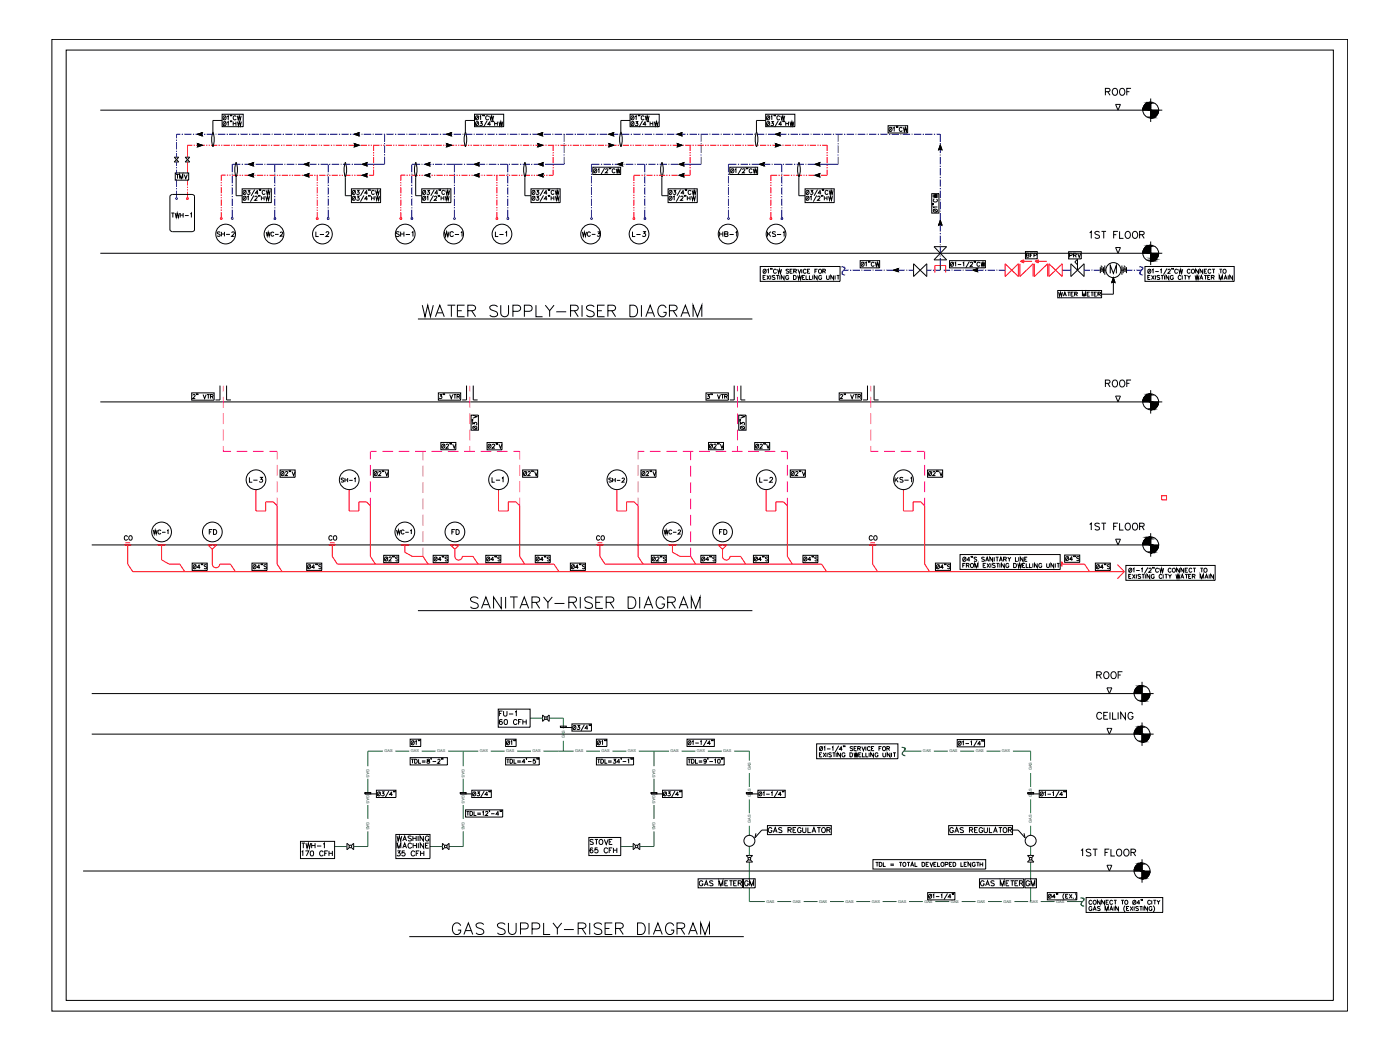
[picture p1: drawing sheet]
<svg xmlns="http://www.w3.org/2000/svg" width="610mm" height="457mm" viewBox="0 0 610 457" stroke-linecap="round" stroke-linejoin="round" font-family="sans-serif">
<defs><g id="words">
<g font-size="8.8">
<text x="182.7" y="139">WATER SUPPLY-RISER DIAGRAM</text>
<text x="203.6" y="266">SANITARY-RISER DIAGRAM</text>
<text x="195.8" y="408.2">GAS SUPPLY-RISER DIAGRAM</text>
</g>
<g font-size="6.6">
<text x="473.1" y="105.1">1ST FLOOR</text>
<text x="473.1" y="232.1">1ST FLOOR</text>
</g>
<g font-size="6.2">
<text x="480.1" y="42.7">ROOF</text>
<text x="480.1" y="169.7">ROOF</text>
<text x="476.2" y="296.7">ROOF</text>
<text x="476.2" y="314.3">CEILING</text>
<text x="469.5" y="373.9">1ST FLOOR</text>
</g>
<g font-size="5.3">
<text x="96" y="53.3">Ø1&quot;CW</text>
<text x="205.7" y="53.3">Ø1&quot;CW</text>
<text x="273.4" y="53.3">Ø1&quot;CW</text>
<text x="332.7" y="53.3">Ø1&quot;CW</text>
<text x="385.9" y="58.6">Ø1&quot;CW</text>
<text x="73.4" y="96">TWH-1</text>
<text x="409.2" y="93.5" transform="rotate(-90 409.2 93.5)">Ø1&quot;CW</text>
<text x="136.2" y="104.1">L-2</text>
<text x="171.1" y="104.1">SH-1</text>
<text x="192.3" y="104.1">WC-1</text>
<text x="214.5" y="104.1">L-1</text>
<text x="274.1" y="104.1">L-3</text>
<text x="312.2" y="104.1">HB-1</text>
<text x="333" y="104.1">KS-1</text>
<text x="373.6" y="117.1">Ø1&quot;CW</text>
<text x="208.5" y="188" transform="rotate(-90 208.5 188)">Ø3&quot;V</text>
<text x="324.9" y="188" transform="rotate(-90 324.9 188)">Ø3&quot;V</text>
<text x="191.2" y="196.5">Ø2&quot;V</text>
<text x="211.3" y="196.5">Ø2&quot;V</text>
<text x="307.6" y="196.5">Ø2&quot;V</text>
<text x="327.7" y="196.5">Ø2&quot;V</text>
<text x="121" y="208.5">Ø2&quot;V</text>
<text x="161.6" y="208.5">Ø2&quot;V</text>
<text x="226.8" y="208.5">Ø2&quot;V</text>
<text x="278.3" y="208.5">Ø2&quot;V</text>
<text x="343.3" y="208.5">Ø2&quot;V</text>
<text x="403.2" y="208.5">Ø2&quot;V</text>
<text x="107.2" y="211.3">L-3</text>
<text x="213.1" y="211.3">L-1</text>
<text x="329.5" y="211.3">L-2</text>
<text x="388.4" y="211.3">KS-1</text>
<text x="90" y="233.9">FD</text>
<text x="195.4" y="233.9">FD</text>
<text x="312.2" y="233.9">FD</text>
<text x="166.2" y="245.5">Ø2&quot;S</text>
<text x="187.7" y="245.5">Ø4&quot;S</text>
<text x="210.6" y="245.5">Ø4&quot;S</text>
<text x="232.1" y="245.5">Ø4&quot;S</text>
<text x="282.9" y="245.5">Ø2&quot;S</text>
<text x="304.4" y="245.5">Ø4&quot;S</text>
<text x="327.4" y="245.5">Ø4&quot;S</text>
<text x="348.9" y="245.5">Ø4&quot;S</text>
<text x="462.8" y="245.5">Ø4&quot;S</text>
<text x="82.9" y="248.7">Ø4&quot;S</text>
<text x="109" y="248.7">Ø4&quot;S</text>
<text x="132.6" y="248.7">Ø4&quot;S</text>
<text x="247.6" y="248.7">Ø4&quot;S</text>
<text x="406.4" y="248.7">Ø4&quot;S</text>
<text x="476.2" y="248.7">Ø4&quot;S</text>
<text x="216.3" y="312.9">FU-1</text>
<text x="216.3" y="316.8">60 CFH</text>
<text x="177.8" y="325.6">Ø1&quot;</text>
<text x="219.4" y="325.6">Ø1&quot;</text>
<text x="258.9" y="325.6">Ø1&quot;</text>
<text x="333.4" y="363.7">GAS REGULATOR</text>
<text x="412.4" y="363.7">GAS REGULATOR</text>
<text x="130.2" y="370.4">TWH-1</text>
<text x="171.8" y="367.2">WASHING</text>
<text x="171.8" y="370.4">MACHINE</text>
<text x="255.8" y="369">STOVE</text>
<text x="130.2" y="373.9">170 CFH</text>
<text x="171.8" y="373.9">35 CFH</text>
<text x="255.8" y="372.5">65 CFH</text>
<text x="303.4" y="387">GAS METER</text>
<text x="323.1" y="387">GM</text>
<text x="425.8" y="387">GAS METER</text>
<text x="445.6" y="387">GM</text>
</g>
<g font-size="4.9">
<text x="75.5" y="79">TMV</text>
<text x="93.5" y="104.1">SH-2</text>
<text x="114.7" y="104.1">WC-2</text>
<text x="252.2" y="104.1">WC-3</text>
<text x="445.6" y="113.2">BFP</text>
<text x="464.6" y="113.2">PRV</text>
<text x="459.7" y="130.2">WATER METER</text>
<text x="147.5" y="211.3">SH-1</text>
<text x="263.9" y="211.3">SH-2</text>
<text x="65.6" y="233.9">WC-1</text>
<text x="171.4" y="233.9">WC-1</text>
<text x="287.9" y="233.9">WC-2</text>
<text x="52.9" y="236.4">CO</text>
<text x="141.8" y="236.4">CO</text>
<text x="258.6" y="236.4">CO</text>
<text x="377.1" y="236.4">CO</text>
</g>
<g font-size="1.7" fill="#136734">
<text x="245.9" y="321.4" transform="rotate(-90 245.9 321.4)">GAS</text>
<text x="167.4" y="327.6">GAS</text>
<text x="178.9" y="327.6">GAS</text>
<text x="190.4" y="327.6">GAS</text>
<text x="208.9" y="327.6">GAS</text>
<text x="220.4" y="327.6">GAS</text>
<text x="231.9" y="327.6">GAS</text>
<text x="250.5" y="327.6">GAS</text>
<text x="261.9" y="327.6">GAS</text>
<text x="273.4" y="327.6">GAS</text>
<text x="292" y="327.6">GAS</text>
<text x="303.5" y="327.6">GAS</text>
<text x="314.9" y="327.6">GAS</text>
<text x="401.9" y="327.6">GAS</text>
<text x="413.4" y="327.6">GAS</text>
<text x="424.8" y="327.6">GAS</text>
<text x="436.3" y="327.6">GAS</text>
<text x="159.5" y="334.9" transform="rotate(90 159.5 334.9)">GAS</text>
<text x="201.1" y="334.9" transform="rotate(90 201.1 334.9)">GAS</text>
<text x="284.2" y="334.9" transform="rotate(90 284.2 334.9)">GAS</text>
<text x="326.9" y="335.4" transform="rotate(-90 326.9 335.4)">GAS</text>
<text x="449.4" y="335.4" transform="rotate(-90 449.4 335.4)">GAS</text>
<text x="159.5" y="346.3" transform="rotate(90 159.5 346.3)">GAS</text>
<text x="201.1" y="346.3" transform="rotate(90 201.1 346.3)">GAS</text>
<text x="284.2" y="346.3" transform="rotate(90 284.2 346.3)">GAS</text>
<text x="326.9" y="346.9" transform="rotate(-90 326.9 346.9)">GAS</text>
<text x="449.4" y="346.9" transform="rotate(-90 449.4 346.9)">GAS</text>
<text x="159.5" y="357.8" transform="rotate(90 159.5 357.8)">GAS</text>
<text x="201.1" y="357.8" transform="rotate(90 201.1 357.8)">GAS</text>
<text x="284.2" y="357.8" transform="rotate(90 284.2 357.8)">GAS</text>
<text x="326.9" y="358.4" transform="rotate(-90 326.9 358.4)">GAS</text>
<text x="449.4" y="358.4" transform="rotate(-90 449.4 358.4)">GAS</text>
<text x="333.7" y="393.1">GAS</text>
<text x="345.2" y="393.1">GAS</text>
<text x="356.6" y="393.1">GAS</text>
<text x="368.1" y="393.1">GAS</text>
<text x="379.6" y="393.1">GAS</text>
<text x="391.1" y="393.1">GAS</text>
<text x="402.5" y="393.1">GAS</text>
<text x="414" y="393.1">GAS</text>
<text x="425.4" y="393.1">GAS</text>
<text x="436.9" y="393.1">GAS</text>
<text x="448.4" y="393.1">GAS</text>
<text x="459.9" y="393.1">GAS</text>
</g>
</g></defs>
<!-- layer: Plump -->
<g fill="none" stroke="#000" stroke-width=".44">
<path d="M22.6 17.1h564.2v423.2h-564.2zM28.8 21.8h551.8v413.8h-551.8zM43.7 48h462.4M86 58.5l2.1-.7-.4 .7 .4 .7zM96.7 49.7h9.2v5.5h-9.2zM96.7 52.5h-4v4.9a9.5 9.5 0 0 0 0 6.6 9.6 9.6 0 0 0 0-6.6M154.2 58.5l2.2-.7-.4 .7 .4 .7zM194.4 58.5l2.2-.7-.4 .7 .4 .7zM202.7 57.4a9.6 9.6 0 0 1 0 6.6 9.5 9.5 0 0 1 0-6.6M206.6 49.7h12.7v5.5h-12.7zM206.6 52.5h-4v4.9M234.1 58.5l2.2-.7-.4 .7 .4 .7z"/>
<path d="M265.1 58.5l2.1-.7-.3 .7 .3 .7zM270.4 57.4a9.6 9.6 0 0 1 0 6.6 9.2 9.2 0 0 1 0-6.6M274.3 49.7h12.7v5.5h-12.7zM274.3 52.5h-4v4.9M294.9 58.5l2.1-.7-.3 .7 .3 .7zM333.4 49.7h12.7v5.5h-12.7zM333.4 52.5h-4v4.9a9.2 9.2 0 0 0 0 6.6 9.6 9.6 0 0 0 0-6.6M337.6 58.5l2.2-.7-.4 .7 .4 .7zM386.7 54.7h8.5v3.2h-8.5zM485.8 45.5h2.1l-1.1 2.5zM501 42.9v10.2M75.8 70.5l1.1-1 .9 1z"/>
<path d="M75.8 68.5h2l-.9 1zM80.6 70.5l1-1 1 1zM80.6 68.5h2l-1 1zM86 62.5l2.1 .7-2.1 .8 .3-.8zM102.8 70.6a9.3 9.3 0 0 0 0 6.6v8h2.7M102.8 70.6a9.6 9.6 0 0 1 0 6.6M108.2 76.3l2.2-.7-.4 .7 .4 .7zM108.2 71.5l2.2-.7-.4 .7 .4 .8zM132.4 76.3l2.2-.7-.4 .7 .4 .7zM132.4 71.5l2.2-.7-.4 .7 .4 .8zM150.4 70.6a9.6 9.6 0 0 1 0 6.6v8h2.6M150.4 70.6a9.3 9.3 0 0 0 0 6.6"/>
<path d="M154.2 62.5l2.2 .7-2.2 .8 .4-.8zM157.7 76.3l2.2-.7-.4 .7 .4 .7zM157.7 71.5l2.2-.7-.4 .7 .4 .8zM181 77.2v8h2.7M181 70.6a9.6 9.6 0 0 1 0 6.6 9.6 9.6 0 0 1 0-6.6zM185.1 76.3l2.1-.7-.4 .7 .4 .7zM185.1 71.5l2.1-.7-.4 .7 .4 .8zM194.4 62.5l2.2 .7-2.2 .8 .4-.8zM206.5 76.3l2.1-.7-.3 .7 .3 .7zM206.5 71.5l2.1-.7-.3 .7 .3 .8zM228.5 77.2v8h2.7M228.6 70.6a9.6 9.6 0 0 1 0 6.6 9.6 9.6 0 0 1 0-6.6z"/>
<path d="M234.1 62.5l2.2 .7-2.2 .8 .4-.8zM234.4 76.3l2.1-.7-.3 .7 .3 .7zM234.4 71.5l2.1-.7-.3 .7 .3 .8zM258.1 72.8h12.1v3.2h-12.1zM265.1 62.5l2.1 .7-2.1 .8 .4-.8zM269 71.5l2.1-.7-.4 .7 .4 .8zM288.2 77.2v8h2.7M288.3 70.6a9.6 9.6 0 0 1 0 6.6 9 9 0 0 1 0-6.6zM294.9 62.5l2.1 .7-2.1 .8 .3-.8zM295.7 76.3l2.1-.7-.3 .7 .3 .7zM295.7 71.5l2.1-.7-.3 .7 .3 .8zM317.8 72.8h12.1v3.2h-12.1z"/>
<path d="M330.7 71.5l2.2-.7-.4 .7 .4 .8zM337.6 62.5l2.2 .7-2.2 .8 .4-.8zM347.8 77.2v8h2.7M347.9 70.6a9.6 9.6 0 0 1 0 6.6 9 9 0 0 1 0-6.6zM354.9 76.3l2.1-.7-.4 .7 .4 .7zM354.9 71.5l2.1-.7-.4 .7 .4 .8zM409.4 63.1l.8 2.2-.8-.4-.7 .4zM74 85.4l1.1-.7h8.5l1.1 .7M74 85.4l.2 15 .9 .5h8.5l1.1-.8M84.7 85.4v14.8M105.4 82.2h12.7v6h-12.7zM153 82.2h12.7v6h-12.7z"/>
<path d="M183.6 82.2h12.7v6h-12.7zM231.2 82.2h12.7v6h-12.7zM290.9 82.2h12.7v6h-12.7zM350.5 82.2h12.7v6h-12.7zM409.4 95.9l.8 2.2-.8-.4-.7 .4zM43.7 110.3h462.4M331 116h34.8v6.5h-34.8zM389.1 117.6l2.1-.7-.4 .7 .4 .7zM397.8 114.9l2.9 2.7-2.9 2.8zM400.7 117.6l2.8-2.7v5.5zM406.7 107.4h5.5l-5.5 5.8h5.5zM409.4 115.6v2"/>
<path d="M413.5 113.5h15.6v3.1h-15.6zM423.6 117.6l2.1-.7-.3 .7 .3 .7zM466.3 114.9l2.9 2.7-2.9 2.8zM468 114.1l1.2 1.2M469.2 117.6l2.8-2.7v5.5zM469.2 112.9v4.7M478.8 117.6h.5M479.1 116.3v2.6M479.3 115.9h.5v1.2M480.3 117.6h1.2M480.5 116.3v2.7M481.1 115.6v4"/>
<path d="M485.8 107.8h2.1l-1.1 2.5zM488.1 117.6h1.2M488.5 115.6v4M489.1 116.3v2.7M489.3 115.9h.5v1.2M490.3 117.6h.5M490.5 116.3v2.6M498.5 116h38.9v6.5h-38.9zM501 105.2v10.2M182 138.9h145.6M460.6 126.5h19.1v3.2h-19.1zM484.8 120.9v7.2h-5.1"/>
<path d="M484.8 120.9l.7 2.2-.7-.4-.7 .4zM43.7 175h462.4M83.5 171.1h9.7v3.1h-9.7zM95.8 167.9v6.3h-2M98.7 167.9v6.3h1.9M190.9 171.1h9.7v3.1h-9.7zM203.1 167.9v6.3h-1.9M206.1 167.9v6.3h1.9M307.4 171.1h9.7v3.1h-9.7zM319.7 167.9v6.3h-1.9M322.6 167.9v6.3h1.9M365.4 171.1h9.8v3.1h-9.8z"/>
<path d="M377.7 167.9v6.3h-1.9M380.6 167.9v6.3h2M485.8 172.5h2.1l-1.1 2.5zM501 169.9v10.2M39.9 237.3h462.4M485.8 234.8h2.1l-1.1 2.5zM501 232.2v10.2M418 241.5h43.6v6.5l-43.6-.1zM490.2 246.2h38.9v6.5h-38.9zM182 265.9h145.6M482 299.5h2.2l-1.1 2.5zM497.3 296.9v10.2"/>
<path d="M39.9 302h462.4M39.9 319.7h462.4M216.9 308.8h13.9v7.9h-13.9zM237.3 312.3l-1.1-1v2.8l1.1-1M238.1 312.3l1-1v2.8l-1-1M244 316.2h2.6v.6h-2.6zM244 316.8h5M249 315.2h8.5v3.1h-8.5zM482 317.2h2.2l-1.1 2.5zM497.3 314.6v10.2M178.6 329.9h16.2v3.2h-16.2zM220.2 329.9h14.6v3.2h-14.6z"/>
<path d="M259.7 329.9h16.2v3.2h-16.2zM299.2 321.9h11.9v3.1h-11.9zM299.2 329.9h16.1v3.2h-16.1zM355.6 323.9h35.4v6.5h-35.4zM416.8 322h11.9v3.2h-11.9zM158.9 345.1h2.5v.6h-2.5zM158.9 345.7h5M163.9 344.1h8.5v3.2h-8.5zM200.4 345.1h2.6v.6h-2.6zM200.4 345.7h5M202.7 352.6h16.2v3.2h-16.2zM205.4 344.1h8.5v3.2h-8.5z"/>
<path d="M283.4 345.1h2.6v.6h-2.6zM283.4 345.7h5.1M288.5 344.1h8.5v3.2h-8.5zM325 345.1h2.6v.6h-2.6zM325 345.7h5M330 344.1h11.9v3.2h-11.9zM334.2 359.5h27.8v3.9h-27.8zM413.1 359.5h27.8v3.9h-27.8zM447.5 345.1h2.6v.6h-2.6zM447.5 345.7h5M452.5 344.1h11.9v3.2h-11.9zM36.2 379.3h462.3"/>
<path d="M130.8 366.4h14.9v7.4h-14.9zM152.1 368.2l-1-1v2.8l1-1M153 368.2l1-1v2.8l-1-1M172.4 363.3h14.8v10.5h-14.8zM193.7 368.2l-1.1-1v2.8l1.1-1M194.5 368.2l1-1v2.8l-1-1M256.4 364.7h13.9v7.8h-13.9zM276.7 368.2l-1-1v2.8l1-1M277.6 368.2l1-1v2.8l-1-1M325.9 373.5l-1-1h2.8l-1 1M325.9 374.4l-1 1h2.8l-1-1M331.7 361.4l-3 3.4 .5-2"/>
<path d="M380.1 374.3h49.1v4.1h-49.1zM440.9 361.4h2.4l3 3.4-.4-2M448.4 373.5l-1-1h2.8l-1 1M448.4 374.4l-1 1h2.8l-1-1M482 376.8h2.2l-1.1 2.5zM497.3 374.1v10.2M304 382.7h19.3v3.9h-19.3zM403.9 388.7h11.9v3.1h-11.9zM426.5 382.7h19.3v3.9h-19.3zM456 388.7h12.9v3.1h-12.9zM472.9 390.8h33.4v6.5h-33.4zM178.2 407.8h145.7"/>
<circle cx="501.1" cy="47.9" r="3.5"/>
<circle cx="98.3" cy="101.9" r="4.3"/>
<circle cx="119.3" cy="101.9" r="4.3"/>
<circle cx="140.4" cy="101.9" r="4.3"/>
<circle cx="176.5" cy="101.9" r="4.3"/>
<circle cx="197.5" cy="101.9" r="4.3"/>
<circle cx="218.6" cy="101.9" r="4.3"/>
<circle cx="257.2" cy="101.9" r="4.3"/>
<circle cx="278.3" cy="101.9" r="4.3"/>
<circle cx="317" cy="101.9" r="4.3"/>
<circle cx="337.9" cy="101.9" r="4.3"/>
<circle cx="479.8" cy="117.6" r=".49"/>
<circle cx="484.8" cy="117.6" r="3.3"/>
<circle cx="489.8" cy="117.6" r=".49"/>
<circle cx="501.1" cy="110.3" r="3.5"/>
<circle cx="501.1" cy="175" r="3.5"/>
<circle cx="111.5" cy="208.9" r="4.3"/>
<circle cx="152.1" cy="208.9" r="4.3"/>
<circle cx="217.1" cy="208.9" r="4.3"/>
<circle cx="268.6" cy="208.9" r="4.3"/>
<circle cx="333.6" cy="208.9" r="4.3"/>
<circle cx="393.4" cy="208.9" r="4.3"/>
<circle cx="70.4" cy="231.6" r="4.3"/>
<circle cx="92.5" cy="231.6" r="4.3"/>
<circle cx="176.3" cy="231.6" r="4.3"/>
<circle cx="198.1" cy="231.6" r="4.3"/>
<circle cx="292.8" cy="231.6" r="4.3"/>
<circle cx="314.6" cy="231.6" r="4.3"/>
<circle cx="501.1" cy="237.3" r="3.5"/>
<circle cx="237.7" cy="312.7" r=".57"/>
<circle cx="497.3" cy="319.6" r="3.5"/>
<circle cx="497.3" cy="302" r="3.5"/>
<circle cx="152.6" cy="368.6" r=".57"/>
<circle cx="194.1" cy="368.6" r=".57"/>
<circle cx="277.2" cy="368.6" r=".57"/>
<circle cx="326.3" cy="366.1" r="2.39"/>
<circle cx="326.3" cy="373.9" r=".57"/>
<circle cx="448.8" cy="366.1" r="2.39"/>
<circle cx="448.8" cy="373.9" r=".57"/>
<circle cx="497.3" cy="379.2" r="3.5"/>
</g>
<g fill="#000" stroke="#000" stroke-width=".44">
<path d="M86 58.5l1.7-.6v1.2zM87.7 58.5l.4 .7-.4-.1zM87.7 57.9l.4-.1-.4 .7zM154.2 58.5l1.8-.6v1.2zM156 58.5l.4 .7-.4-.1zM156 57.9l.4-.1-.4 .7zM194.4 58.5l1.8-.6v1.2zM196.2 58.5l.4 .7-.4-.1zM196.2 57.9l.4-.1-.4 .7zM234.1 58.5l1.8-.6v1.2zM235.9 58.5l.4 .7-.4-.1zM235.9 57.9l.4-.1-.4 .7z"/>
<path d="M265.1 58.5l1.8-.6v1.2zM266.9 58.5l.3 .7-.3-.1zM266.9 57.9l.3-.1-.3 .7zM294.9 58.5l1.8-.6v1.2zM296.7 58.5l.3 .7-.3-.1zM296.7 57.9l.3-.1-.3 .7zM337.6 58.5l1.8-.6v1.2zM339.4 58.5l.4 .7-.4-.1zM339.4 57.9l.4-.1-.4 .7zM500.5 44.6l.5-.1zM501 51.2h1.2zM86 62.5l.3 .2v.5z"/>
<path d="M86.3 63.2v.6l-.3 .2zM86.3 62.7l1.8 .5-1.8 .6zM108.2 76.3l1.8-.6v1.2zM108.2 71.5l1.8-.5v1.1zM110 76.3l.4 .7-.4-.1zM110 75.7l.4-.1-.4 .7zM110 71.5l.4 .8-.4-.2zM110 71l.4-.2-.4 .7zM132.4 76.3l1.8-.6v1.2zM132.4 71.5l1.8-.5v1.1zM134.2 76.3l.4 .7-.4-.1zM134.2 75.7l.4-.1-.4 .7z"/>
<path d="M134.2 71.5l.4 .8-.4-.2zM134.2 71l.4-.2-.4 .7zM154.2 62.5l.4 .2v.5zM154.6 63.2v.6l-.4 .2zM154.6 62.7l1.8 .5-1.8 .6zM157.7 76.3l1.8-.6v1.2zM157.7 71.5l1.8-.5v1.1zM159.5 76.3l.4 .7-.4-.1zM159.5 75.7l.4-.1-.4 .7zM159.5 71.5l.4 .8-.4-.2zM159.5 71l.4-.2-.4 .7zM185.1 76.3l1.7-.6v1.2z"/>
<path d="M185.1 71.5l1.7-.5v1.1zM186.8 76.3l.4 .7-.4-.1zM186.8 75.7l.4-.1-.4 .7zM186.8 71.5l.4 .8-.4-.2zM186.8 71l.4-.2-.4 .7zM194.4 62.5l.4 .2v.5zM194.8 63.2v.6l-.4 .2zM194.8 62.7l1.8 .5-1.8 .6zM206.5 76.3l1.8-.6v1.2zM206.5 71.5l1.8-.5v1.1zM208.3 76.3l.3 .7-.3-.1zM208.3 75.7l.3-.1-.3 .7z"/>
<path d="M208.3 71.5l.3 .8-.3-.2zM208.3 71l.3-.2-.3 .7zM234.4 76.3l1.8-.6v1.2zM234.4 71.5l1.8-.5v1.1zM234.1 62.5l.4 .2v.5zM234.5 63.2v.6l-.4 .2zM236.2 76.3l.3 .7-.3-.1zM236.2 75.7l.3-.1-.3 .7zM236.2 71.5l.3 .8-.3-.2zM236.2 71l.3-.2-.3 .7zM234.5 62.7l1.8 .5-1.8 .6zM265.1 62.5l.4 .2v.5z"/>
<path d="M265.5 63.2v.6l-.4 .2zM265.5 62.7l1.7 .5-1.7 .6zM269 71.5l1.7-.5v1.1zM270.7 71.5l.4 .8-.4-.2zM270.7 71l.4-.2-.4 .7zM294.9 62.5l.3 .2v.5zM295.2 63.2v.6l-.3 .2zM295.7 76.3l1.8-.6v1.2zM295.7 71.5l1.8-.5v1.1zM295.2 62.7l1.8 .5-1.8 .6zM297.5 76.3l.3 .7-.3-.1zM297.5 75.7l.3-.1-.3 .7z"/>
<path d="M297.5 71.5l.3 .8-.3-.2zM297.5 71l.3-.2-.3 .7zM330.7 71.5l1.8-.5v1.1zM332.5 71.5l.4 .8-.4-.2zM332.5 71l.4-.2-.4 .7zM337.6 62.5l.4 .2v.5zM338 63.2v.6l-.4 .2zM338 62.7l1.8 .5-1.8 .6zM354.9 76.3l1.7-.6v1.2zM354.9 71.5l1.7-.5v1.1zM356.6 76.3l.4 .7-.4-.1zM356.6 75.7l.4-.1-.4 .7z"/>
<path d="M356.6 71.5l.4 .8-.4-.2zM356.6 71l.4-.2-.4 .7zM408.8 64.9h.6l-.7 .4zM409.4 63.1l.6 1.8h-1.2zM409.4 64.9h.6l.2 .4zM408.8 97.7h.6l-.7 .4zM409.4 95.9l.6 1.8h-1.2zM409.4 97.7h.6l.2 .4zM389.1 117.6l1.7-.5v1.1zM390.8 117.6l.4 .7-.4-.1zM390.8 117.1l.4-.2-.4 .7zM423.6 117.6l1.8-.5v1.1z"/>
<path d="M425.4 117.6l.3 .7-.3-.1zM425.4 117.1l.3-.2-.3 .7zM501 113.5h1.2zM484.2 122.7h.6l-.7 .4zM484.8 120.9l.6 1.8h-1.2zM484.8 122.7h.6l.1 .4zM500.5 171.6l.5-.1zM501 178.2h1.2zM501 240.5h1.2zM496.7 298.6l.6-.1zM497.3 305.2h1.2zM496.7 316.3l.6-.1z"/>
<path d="M497.3 322.9h1.2zM497.3 382.5h1.2z"/>
<path d="M500.5 44.6l.5 .1zM499.9 44.7h1.1z"/>
<path d="M499.9 44.7l1.1 .3v-.3zM499.3 45l.6-.3 1.1 .3z"/>
<path d="M499.3 45l1.7 .3v-.3zM498.8 45.3l.5-.3 1.7 .3z"/>
<path d="M498.8 45.3l2.2 .5v-.5zM498.8 45.3l2.2 .5h-2.6z"/>
<path d="M498.4 45.8l2.6 .4v-.4zM498.4 45.8l2.6 .4h-3z"/>
<path d="M498 46.2l3 .6v-.6zM498 46.2l3 .6h-3.2z"/>
<path d="M497.8 46.8l3.2 .6v-.6zM497.8 46.8l3.2 .6h-3.4z"/>
<path d="M497.6 47.4l3.4 .6v-.6zM497.6 47.4l3.4 .6h-3.4z"/>
<path d="M501 51.2l.6 .2zM501 51.4h.6z"/>
<path d="M501 51l1.2 .2 .6-.2zM501 51l1.2 .2h-1.2z"/>
<path d="M501 50.6l1.8 .4 .4-.4zM501 50.6l1.8 .4h-1.8z"/>
<path d="M501 50.2l2.2 .4 .5-.4zM501 50.2l2.2 .4h-2.2z"/>
<path d="M501 49.7l2.7 .5 .3-.5zM501 49.7l2.7 .5h-2.7z"/>
<path d="M501 49.1l3 .6 .3-.6zM501 49.1l3 .6h-3z"/>
<path d="M501 48.6l3.3 .5 .1-.5zM501 48.6l3.3 .5h-3.3z"/>
<path d="M501 48l3.4 .6 .1-.6zM501 48l3.4 .6h-3.4z"/>
<path d="M499.3 107.3l1.7 .3v-.3zM498.8 107.6l.5-.3 1.7 .3z"/>
<path d="M498.8 107.6l2.2 .4v-.4zM498.8 107.6l2.2 .4h-2.6z"/>
<path d="M498.4 108l2.6 .5v-.5zM498.4 108l2.6 .5h-3z"/>
<path d="M498 108.5l3 .6v-.6zM498 108.5l3 .6h-3.2z"/>
<path d="M497.8 109.1l3.2 .6v-.6zM497.8 109.1l3.2 .6h-3.4z"/>
<path d="M497.6 109.7l3.4 .6v-.6zM497.6 109.7l3.4 .6h-3.4z"/>
<path d="M501 113.5l.6 .2zM501 113.7h.6z"/>
<path d="M501 113.3l1.2 .2 .6-.2zM501 113.3l1.2 .2h-1.2z"/>
<path d="M501 112.9l1.8 .4 .4-.4zM501 112.9l1.8 .4h-1.8z"/>
<path d="M501 112.5l2.2 .4 .5-.4zM501 112.5l2.2 .4h-2.2z"/>
<path d="M501 112l2.7 .5 .3-.5zM501 112l2.7 .5h-2.7z"/>
<path d="M501 111.5l3 .5 .3-.5zM501 111.5l3 .5h-3z"/>
<path d="M501 110.9l3.3 .6 .1-.6zM501 110.9l3.3 .6h-3.3z"/>
<path d="M501 110.3l3.4 .6 .1-.6zM501 110.3l3.4 .6h-3.4z"/>
<path d="M500.5 171.6l.5 .1zM499.9 171.7h1.1z"/>
<path d="M499.9 171.7l1.1 .3v-.3zM499.3 172l.6-.3 1.1 .3z"/>
<path d="M499.3 172l1.7 .3v-.3zM498.8 172.3l.5-.3 1.7 .3z"/>
<path d="M498.8 172.3l2.2 .5v-.5zM498.8 172.3l2.2 .5h-2.6z"/>
<path d="M498.4 172.8l2.6 .5v-.5zM498.4 172.8l2.6 .5h-3z"/>
<path d="M498 173.3l3 .5v-.5zM498 173.3l3 .5h-3.2z"/>
<path d="M497.8 173.8l3.2 .6v-.6zM497.8 173.8l3.2 .6h-3.4z"/>
<path d="M497.6 174.4l3.4 .6v-.6zM497.6 174.4l3.4 .6h-3.4z"/>
<path d="M501 178.2l.6 .2zM501 178.4h.6z"/>
<path d="M501 178l1.2 .2 .6-.2zM501 178l1.2 .2h-1.2z"/>
<path d="M501 177.6l1.8 .4 .4-.4zM501 177.6l1.8 .4h-1.8z"/>
<path d="M501 177.2l2.2 .4 .5-.4zM501 177.2l2.2 .4h-2.2z"/>
<path d="M501 176.7l2.7 .5 .3-.5zM501 176.7l2.7 .5h-2.7z"/>
<path d="M501 176.1l3 .6 .3-.6zM501 176.1l3 .6h-3z"/>
<path d="M501 175.6l3.3 .5 .1-.5zM501 175.6l3.3 .5h-3.3z"/>
<path d="M501 175l3.4 .6 .1-.6zM501 175l3.4 .6h-3.4z"/>
<path d="M499.3 234.3l1.7 .4v-.4zM498.8 234.7l.5-.4 1.7 .4z"/>
<path d="M498.8 234.7l2.2 .4v-.4zM498.8 234.7l2.2 .4h-2.6z"/>
<path d="M498.4 235.1l2.6 .4v-.4zM498.4 235.1l2.6 .4h-3z"/>
<path d="M498 235.5l3 .6v-.6zM498 235.5l3 .6h-3.2z"/>
<path d="M497.8 236.1l3.2 .6v-.6zM497.8 236.1l3.2 .6h-3.4z"/>
<path d="M497.6 236.7l3.4 .6v-.6zM497.6 236.7l3.4 .6h-3.4z"/>
<path d="M501 239.9l1.8 .4 .4-.4zM501 239.9l1.8 .4h-1.8z"/>
<path d="M501 239.5l2.2 .4 .5-.4zM501 239.5l2.2 .4h-2.2z"/>
<path d="M501 239l2.7 .5 .3-.5zM501 239l2.7 .5h-2.7z"/>
<path d="M501 238.5l3 .5 .3-.5zM501 238.5l3 .5h-3z"/>
<path d="M501 237.9l3.3 .6 .1-.6zM501 237.9l3.3 .6h-3.3z"/>
<path d="M501 237.3l3.4 .6 .1-.6zM501 237.3l3.4 .6h-3.4z"/>
<path d="M501 240.5l.6 .2zM501 240.7h.6z"/>
<path d="M501 240.3l1.2 .2 .6-.2zM501 240.3l1.2 .2h-1.2z"/>
<path d="M496.7 298.6l.6 .1zM496.1 298.7h1.2z"/>
<path d="M496.1 298.7l1.2 .3v-.3zM495.5 299l.6-.3 1.2 .3z"/>
<path d="M495.5 299l1.8 .3v-.3zM495.1 299.3l.4-.3 1.8 .3z"/>
<path d="M495.1 299.3l2.2 .5v-.5zM494.6 299.8l.5-.5 2.2 .5z"/>
<path d="M494.6 299.8l2.7 .5v-.5zM494.6 299.8l2.7 .5h-3z"/>
<path d="M494.3 300.3l3 .5v-.5zM494.3 300.3l3 .5h-3.3z"/>
<path d="M494 300.8l3.3 .6v-.6zM494 300.8l3.3 .6h-3.4z"/>
<path d="M493.9 301.4l3.4 .6v-.6zM493.9 301.4l3.4 .6h-3.5z"/>
<path d="M497.3 305.2l.6 .2zM497.3 305.4h.6z"/>
<path d="M496.7 316.3l.6 .1zM496.1 316.4h1.2z"/>
<path d="M496.1 316.4l1.2 .3v-.3zM495.5 316.7l.6-.3 1.2 .3z"/>
<path d="M495.5 316.7l1.8 .3v-.3zM495.1 317l.4-.3 1.8 .3z"/>
<path d="M495.1 317l2.2 .5v-.5zM494.6 317.5l.5-.5 2.2 .5z"/>
<path d="M494.6 317.5l2.7 .5v-.5zM494.6 317.5l2.7 .5h-3z"/>
<path d="M494.3 318l3 .5v-.5zM494.3 318l3 .5h-3.3z"/>
<path d="M494 318.5l3.3 .6v-.6zM494 318.5l3.3 .6h-3.4z"/>
<path d="M493.9 319.1l3.4 .6v-.6zM493.9 319.1l3.4 .6h-3.5z"/>
<path d="M497.3 305l1.2 .2 .5-.2zM497.3 305l1.2 .2h-1.2z"/>
<path d="M497.3 304.6l1.7 .4 .5-.4zM497.3 304.6l1.7 .4h-1.7z"/>
<path d="M497.3 304.2l2.2 .4 .4-.4zM497.3 304.2l2.2 .4h-2.2z"/>
<path d="M497.3 303.7l2.6 .5 .4-.5zM497.3 303.7l2.6 .5h-2.6z"/>
<path d="M497.3 303.2l3 .5 .2-.5zM497.3 303.2l3 .5h-3z"/>
<path d="M497.3 302.6l3.2 .6 .2-.6zM497.3 302.6l3.2 .6h-3.2z"/>
<path d="M497.3 302l3.4 .6v-.6zM497.3 302l3.4 .6h-3.4z"/>
<path d="M497.3 319.7l3.4 .6v-.6zM497.3 319.7l3.4 .6h-3.4z"/>
<path d="M497.3 322.9l.6 .2zM497.3 323.1h.6z"/>
<path d="M497.3 322.7l1.2 .2 .5-.2zM497.3 322.7l1.2 .2h-1.2z"/>
<path d="M497.3 322.3l1.7 .4 .5-.4zM497.3 322.3l1.7 .4h-1.7z"/>
<path d="M497.3 321.9l2.2 .4 .4-.4zM497.3 321.9l2.2 .4h-2.2z"/>
<path d="M497.3 321.4l2.6 .5 .4-.5zM497.3 321.4l2.6 .5h-2.6z"/>
<path d="M497.3 320.8l3 .6 .2-.6zM497.3 320.8l3 .6h-3z"/>
<path d="M497.3 320.3l3.2 .5 .2-.5zM497.3 320.3l3.2 .5h-3.2z"/>
<path d="M496.1 376l1.2 .3v-.3zM495.5 376.3l.6-.3 1.2 .3z"/>
<path d="M495.5 376.3l1.8 .3v-.3zM495.1 376.6l.4-.3 1.8 .3z"/>
<path d="M495.1 376.6l2.2 .4v-.4zM494.6 377l.5-.4 2.2 .4z"/>
<path d="M494.6 377l2.7 .5v-.5zM494.6 377l2.7 .5h-3z"/>
<path d="M494.3 377.5l3 .6v-.6zM494.3 377.5l3 .6h-3.3z"/>
<path d="M494 378.1l3.3 .5v-.5zM494 378.1l3.3 .5h-3.4z"/>
<path d="M493.9 378.6l3.4 .7v-.7zM493.9 378.6l3.4 .7h-3.5z"/>
<path d="M497.3 379.9l3.2 .5 .2-.5zM497.3 379.9l3.2 .5h-3.2z"/>
<path d="M497.3 379.3l3.4 .6v-.6zM497.3 379.3l3.4 .6h-3.4z"/>
<path d="M497.3 382.5l.6 .2zM497.3 382.7h.6z"/>
<path d="M497.3 382.2l1.2 .3 .5-.3zM497.3 382.2l1.2 .3h-1.2z"/>
<path d="M497.3 381.9l1.7 .3 .5-.3zM497.3 381.9l1.7 .3h-1.7z"/>
<path d="M497.3 381.5l2.2 .4 .4-.4zM497.3 381.5l2.2 .4h-2.2z"/>
<path d="M497.3 381l2.6 .5 .4-.5zM497.3 381l2.6 .5h-2.6z"/>
<path d="M497.3 380.4l3 .6 .2-.6zM497.3 380.4l3 .6h-3z"/>
</g>
<g fill="none" stroke="#00f" stroke-width=".44">
<path d="M78.6 58.5h-1.7v1.7M79.1 58.5h.6M80.2 58.5h3.3M84 58.5h.5M85.1 58.5h3.2M88.9 58.5h.5M90 58.5h3.2M93.8 58.5h.5M94.9 58.5h3.2M98.7 58.5h.5M99.8 58.5h3.2M103.6 58.5h.5"/>
<path d="M104.6 58.5h3.3M108.4 58.5h.6M109.5 58.5h3.3M113.3 58.5h.6M114.4 58.5h3.3M118.2 58.5h.6M119.3 58.5h3.3M123.1 58.5h.5M124.2 58.5h3.3M128 58.5h.6M129.1 58.5h3.3M132.9 58.5h.5"/>
<path d="M134 58.5h3.2M137.8 58.5h.5M138.8 58.5h3.3M142.6 58.5h.6M143.7 58.5h3.3M147.6 58.5h.5M148.6 58.5h3.3M152.4 58.5h.6M153.5 58.5h3.3M157.3 58.5h.6M158.4 58.5h3.3M162.2 58.5h.6"/>
<path d="M163.3 58.5h3.3M167.1 58.5h.6M167.5 58.5v3.3M168.2 58.5h3.2M172 58.5h.5M173.1 58.5h3.2M176.9 58.5h.5M178 58.5h3.2M181.8 58.5h.5M182.9 58.5h3.2M186.7 58.5h.5M187.7 58.5h3.3"/>
<path d="M191.5 58.5h.6M192.6 58.5h3.3M196.5 58.5h.5M197.5 58.5h3.3M201.3 58.5h.6M202.4 58.5h3.3M206.2 58.5h.5M207.3 58.5h3.3M211.1 58.5h.6M212.2 58.5h3.3M216 58.5h.5M217.1 58.5h3.2"/>
<path d="M220.9 58.5h.5M222 58.5h3.2M225.7 58.5h.6M226.9 58.5h3.2M230.7 58.5h.5M231.8 58.5h3.2M235.5 58.5h.6M236.6 58.5h3.3M240.4 58.5h.6M241.5 58.5h3.3M245.3 58.5h.6M245.6 58.5v3.3"/>
<path d="M246.4 58.5h3.3M250.2 58.5h.6M251.3 58.5h3.2M255.1 58.5h.5M256.2 58.5h3.2M260 58.5h.5M261.1 58.5h3.2M264.9 58.5h.5M266 58.5h3.2M269.8 58.5h.5M270.8 58.5h3.3M274.6 58.5h.6"/>
<path d="M275.7 58.5h3.3M279.6 58.5h.5M280.6 58.5h3.3M284.4 58.5h.6M285.5 58.5h3.3M289.3 58.5h.5M290.4 58.5h3.3M294.2 58.5h.6M295.3 58.5h3.3M299.1 58.5h.5M300.2 58.5h3.2M304 58.5h.5"/>
<path d="M305.1 58.5h3.2M305.3 58.5v3.3M308.8 58.5h.6M310 58.5h3.2M313.8 58.5h.5M314.9 58.5h3.2M318.6 58.5h.6M319.7 58.5h3.3M323.5 58.5h.6M324.6 58.5h3.3M328.4 58.5h.6M329.5 58.5h3.3"/>
<path d="M333.3 58.5h.6M334.4 58.5h3.3M338.2 58.5h.5M339.3 58.5h3.2M343.1 58.5h.5M344.2 58.5h3.2M348 58.5h.5M349.1 58.5h3.2M352.9 58.5h.5M353.9 58.5h3.3M357.7 58.5h.6M358.8 58.5h3.3"/>
<path d="M362.7 58.5h.5M363.7 58.5h3.3M364.9 58.5v3.3M367.5 58.5h.6M368.6 58.5h3.3M372.4 58.5h.6M373.5 58.5h3.3M377.3 58.5h.6M378.4 58.5h3.3M382.2 58.5h.5M383.3 58.5h3.2M398 58.5h3.2"/>
<path d="M401.8 58.5h.5M402.8 58.5h3.3M406.6 58.5h.6M407.7 58.5h1.7v3.3M76.9 60.7v.6M76.9 61.8v3.3M76.9 65.7v.5M76.9 66.7v1.8M76.9 70.5v1.7M76.9 72.8v.5M76.9 78.2v3.1M101.1 71.5v3.5"/>
<path d="M101.1 75.6v.5M101.1 76.6v3.3M101.2 71.5h3.5M105.3 71.5h.5M106.4 71.5h3.2M110.2 71.5h.5M111.2 71.5h3.3M115 71.5h.6M116.1 71.5h7.1M119.7 71.5v3.5M119.7 75.6v.5M119.7 76.7v3.2"/>
<path d="M123.8 71.5h.5M124.9 71.5h3.2M128.7 71.5h.5M129.7 71.5h3.3M133.5 71.5h.6M134.6 71.5h3.3M138.5 71.5h.5M139.5 71.5h3.3M142.9 71.5v3.5M142.9 75.6v.5M142.9 76.7v3.2M143.3 71.5h.6"/>
<path d="M144.4 71.5h3.3M148.2 71.5h.6M149.3 71.5h3.3M153.1 71.5h.6M154.2 71.5h3.3M158 71.5h.5M167.5 68.3v3.2h-8.4M167.5 62.3v.5M167.5 63.4v3.2M167.5 67.2v.5M179.3 71.5v3.5M179.3 75.6v.5"/>
<path d="M179.3 76.6v3.3M179.4 71.5h3.6M183.5 71.5h.5M184.6 71.5h3.2M188.4 71.5h.5M189.4 71.5h3.3M193.2 71.5h.6M194.3 71.5h7.2M197.9 71.5v3.5M197.9 75.6v.5M197.9 76.7v3.2M202 71.5h.5"/>
<path d="M203.1 71.5h3.2M206.9 71.5h.5M208 71.5h3.2M211.8 71.5h.5M212.8 71.5h3.3M216.6 71.5h.6M217.7 71.5h3.3M221.1 71.5v3.5M221.1 75.6v.5M221.1 76.7v3.2M221.5 71.5h.6M222.6 71.5h3.3"/>
<path d="M226.4 71.5h.6M227.5 71.5h3.3M231.3 71.5h.5M232.4 71.5h3.3M236.2 71.5h.6M245.6 68.3v3.2h-8.3M245.6 62.3v.5M245.6 63.4v3.2M245.6 67.2v.5M257.5 75.6v.5M257.5 76.7v3.2M261.1 71.5h-3.6v3.5"/>
<path d="M261.6 71.5h.6M262.7 71.5h3.3M266.5 71.5h.6M267.6 71.5h3.3M271.4 71.5h.6M272.5 71.5h3.2M276.3 71.5h.5M277.4 71.5h3.3M280.8 71.5v3.5M280.8 75.6v.5M280.8 76.7v3.2M281.2 71.5h.5"/>
<path d="M282.3 71.5h3.2M286.1 71.5h.5M287.2 71.5h3.2M291 71.5h.5M292 71.5h3.3M295.9 71.5h.5M305.3 68.3v3.2h-8.3M305.3 62.3v.5M305.3 63.4v3.2M305.3 67.2v.5M317.2 75.6v.5M317.2 76.7v3.2"/>
<path d="M320.7 71.5h-3.5v3.5M321.3 71.5h.5M322.4 71.5h3.3M326.2 71.5h.5M327.3 71.5h3.2M331.1 71.5h.5M332.2 71.5h3.2M335.9 71.5h.6M337 71.5h3.3M340.4 71.5v3.5M340.4 75.6v.5M340.4 76.7v3.2"/>
<path d="M340.9 71.5h.5M341.9 71.5h3.3M345.7 71.5h.6M346.8 71.5h3.3M350.6 71.5h.6M351.7 71.5h3.3M355.5 71.5h.6M364.9 68.3v3.2h-8.3M364.9 62.3v.5M364.9 63.4v3.2M364.9 67.2v.5M409.4 62.3v.6"/>
<path d="M409.4 63.4v3.3M409.4 67.2v.6M409.4 68.3v3.3M409.4 72.1v.5M409.4 73.2v3.3M409.4 77v.6M409.4 78.1v3.2M76.9 81.9v.5M76.9 83v3.1M101.1 80.4v.6M101.1 81.5v3.3M101.1 85.3v.6"/>
<path d="M101.1 86.4v3.3M101.1 90.2v.6M101.1 91.3v3.5M119.7 80.4v.6M119.7 81.5v3.3M119.7 85.3v.6M119.7 86.4v3.3M119.7 90.2v.6M119.7 91.3v3.5M142.9 80.4v.6M142.9 81.5v3.3M142.9 85.3v.6"/>
<path d="M142.9 86.4v3.3M142.9 90.2v.6M142.9 91.3v3.5M179.3 80.4v.6M179.3 81.5v3.3M179.3 85.3v.6M179.3 86.4v3.3M179.3 90.2v.6M179.3 91.3v3.5M197.9 80.4v.6M197.9 81.5v3.3M197.9 85.3v.6"/>
<path d="M197.9 86.4v3.3M197.9 90.2v.6M197.9 91.3v3.5M221.1 80.4v.6M221.1 81.5v3.3M221.1 85.3v.6M221.1 86.4v3.3M221.1 90.2v.6M221.1 91.3v3.5M257.5 80.4v.6M257.5 81.5v3.3M257.5 85.3v.6"/>
<path d="M257.5 86.4v3.3M257.5 90.2v.6M257.5 91.3v3.5M280.8 80.4v.6M280.8 81.5v3.3M280.8 85.3v.6M280.8 86.4v3.3M280.8 90.2v.6M280.8 91.3v3.5M317.2 80.4v.6M317.2 81.5v3.3M317.2 85.3v.6"/>
<path d="M317.2 86.4v3.3M317.2 90.2v.6M317.2 91.3v3.5M340.4 80.4v.6M340.4 81.5v3.3M340.4 85.3v.6M340.4 86.4v3.3M340.4 90.2v.6M340.4 91.3v3.5M409.4 92.8v3.2M409.4 96.6v.5M409.4 97.6v3.3"/>
<path d="M366.3 116.1l1.6 .6-1.3 2.1 .2 .5 1.1 .5M367.4 117.6h2.2M370.1 117.6h.6M371.2 117.6h3.3M385.9 117.6h3.2M389.7 117.6h.5M390.7 117.6h3.3M394.5 117.6h.6M395.6 117.6h2.2M403.5 117.6h2.2M406.2 117.6h.6M407.3 117.6h2.1"/>
<path d="M409.4 101.4v.6M409.4 102.5v3.3M409.4 106.3v.5M409.4 107.4v3.3M409.4 111.2v.6M409.4 112.3v3.3M410.9 117.6h2.8M414.3 117.6h.5M415.3 117.6h3.3M419.1 117.6h.6M420.2 117.6h3.3M424 117.6h.5"/>
<path d="M425.1 117.6h3.3M428.9 117.6h.6M430 117.6h3.3M433.8 117.6h.5M434.9 117.6h2.8M462.5 117.6h3.8M472 117.6h2.6M475.2 117.6h.5M476.2 117.6h2.6M490.8 117.6h2.3M493.7 117.6h.5M494.7 117.6h2.4"/>
<path d="M496 116.1l1.7 .6-1.4 2.1 .2 .5 1.2 .5"/>
<circle cx="76.9" cy="86.5" r=".4"/>
<circle cx="101.1" cy="95.1" r=".4"/>
<circle cx="119.7" cy="95.2" r=".4"/>
<circle cx="142.9" cy="95.2" r=".4"/>
<circle cx="179.3" cy="95.1" r=".4"/>
<circle cx="197.9" cy="95.2" r=".4"/>
<circle cx="221.1" cy="95.2" r=".4"/>
<circle cx="257.6" cy="95.2" r=".4"/>
<circle cx="280.8" cy="95.2" r=".4"/>
<circle cx="317.2" cy="95.2" r=".4"/>
<circle cx="340.5" cy="95.2" r=".4"/>
</g>
<!-- layer: TEXTS -->
<g fill="none" stroke="#000" stroke-width=".44">
<path d="M212.1 52.6l-1.5 2.7M217.2 53l.5 1.7 .4-1.7 .4 1.7 .4-1.7M279.8 52.6l-1.5 2.7M284.9 53l.5 1.7 .4-1.7 .4 1.7 .4-1.7M338.9 52.6l-1.6 2.7M344 53l.4 1.7 .4-1.7 .5 1.7 .4-1.7M259.9 73.5l-1.4 1.8M260.4 73.8l.4-.3v1.8M263.3 73.2l-1.6 2.7M263.7 73.9l.3-.4 .7 .3-1.1 1.5h1.2M265.5 73.2l-.2 .5M266 73.2l-.2 .5"/>
<path d="M267.8 73.9a.65 .65 0 0 0-.7-.4 .65 .65 0 0 0-.5 .7v.4a.65 .65 0 0 0 .5 .7 .65 .65 0 0 0 .7-.5M268.3 73.5l.4 1.8 .4-1.8 .5 1.8 .4-1.8M319.6 73.5l-1.4 1.8M320 73.8l.4-.3v1.8M322.9 73.2l-1.5 2.7M323.3 73.9l.4-.4 .6 .3-1.1 1.5h1.2M325.1 73.2l-.2 .5M325.6 73.2l-.2 .5M327.5 73.9a.65 .65 0 0 0-.8-.4 .65 .65 0 0 0-.5 .7v.4a.65 .65 0 0 0 .5 .7 .65 .65 0 0 0 .8-.5M328 73.5l.4 1.8 .4-1.8 .5 1.8 .4-1.8M107.2 82.9l-1.4 1.8M107.2 85.4l-1.4 1.8"/>
<path d="M107.7 85.8l.4-.4v1.8M107.9 82.9h.9l-.5 .7a.59 .59 0 0 1 .4 .9 .59 .59 0 0 1-1-.2M110.6 85.1l-1.6 2.7M110.9 82.6l-1.5 2.7M111 85.9l.3-.5 .7 .4-1.1 1.4h1.2M112.5 84.1h-1.3l.9-1.2v1.8M112.7 85.2l-.1 .4M113.1 82.6l-.2 .5M113.2 85.2l-.1 .4M113.6 82.6l-.2 .5M113.8 86.3h1.2M113.8 85.4v1.8"/>
<path d="M115 85.4v1.8M115.4 83.3a.65 .65 0 0 0-.7-.4 .65 .65 0 0 0-.5 .7v.4a.65 .65 0 0 0 .5 .7 .65 .65 0 0 0 .7-.5M115.7 85.4l.4 1.8 .4-1.8 .5 1.8 .4-1.8M115.9 82.9l.5 1.8 .4-1.8 .4 1.8 .4-1.8M154.8 82.9l-1.4 1.8M154.8 85.4l-1.4 1.8M155.4 82.9h1l-.5 .7a.59 .59 0 0 1 .4 .9 .59 .59 0 0 1-1-.2M155.4 85.4h1l-.5 .7a.59 .59 0 0 1 .4 1 .59 .59 0 0 1-1-.2M158.5 82.6l-1.5 2.7M158.5 85.1l-1.5 2.7M160.1 84.1h-1.3l.9-1.2v1.8M160.1 86.6h-1.3l.9-1.2v1.8"/>
<path d="M160.7 82.6l-.2 .5M160.7 85.2l-.2 .4M161.2 82.6l-.2 .5M161.2 85.2l-.2 .4M161.8 86.3h1.1M161.8 85.4v1.8M162.9 85.4v1.8M163 83.3a.63 .63 0 0 0-.7-.4 .63 .63 0 0 0-.5 .7v.4a.63 .63 0 0 0 .5 .7 .63 .63 0 0 0 .7-.5M163.5 82.9l.4 1.8 .5-1.8 .4 1.8 .4-1.8M163.6 85.4l.4 1.8 .5-1.8 .4 1.8 .4-1.8M185.4 82.9l-1.4 1.8M185.4 85.4l-1.4 1.8"/>
<path d="M185.9 85.8l.4-.4v1.8M186 82.9h1l-.5 .7a.59 .59 0 0 1 .4 .9 .59 .59 0 0 1-1-.2M188.8 85.1l-1.6 2.7M189.1 82.6l-1.5 2.7M189.2 85.9l.3-.5 .7 .4-1.1 1.4h1.2M190.7 84.1h-1.3l.9-1.2v1.8M191 85.2l-.2 .4M191.3 82.6l-.2 .5M191.5 85.2l-.2 .4M191.8 82.6l-.2 .5M192.1 86.3h1.1M192.1 85.4v1.8"/>
<path d="M193.2 85.4v1.8M193.6 83.3a.63 .63 0 0 0-.7-.4 .63 .63 0 0 0-.5 .7v.4a.63 .63 0 0 0 .5 .7 .63 .63 0 0 0 .7-.5M193.9 85.4l.4 1.8 .4-1.8 .4 1.8 .5-1.8M194.1 82.9l.4 1.8 .5-1.8 .4 1.8 .4-1.8M232.9 82.9l-1.3 1.8M232.9 85.4l-1.3 1.8M233.6 82.9h1l-.6 .7a.59 .59 0 0 1 .5 .9 .59 .59 0 0 1-1-.2M233.6 85.4h1l-.6 .7a.59 .59 0 0 1 .5 1 .59 .59 0 0 1-1-.2M236.7 82.6l-1.6 2.7M236.7 85.1l-1.6 2.7M238.3 84.1h-1.3l.9-1.2v1.8M238.3 86.6h-1.3l.9-1.2v1.8"/>
<path d="M238.9 82.6l-.2 .5M238.9 85.2l-.2 .4M239.4 82.6l-.2 .5M239.4 85.2l-.2 .4M240 85.4v1.8M240 86.3h1.2M241.2 85.4v1.8M241.2 83.3a.65 .65 0 0 0-.7-.4 .65 .65 0 0 0-.5 .7v.4a.65 .65 0 0 0 .5 .7 .65 .65 0 0 0 .7-.5M241.8 82.9l.4 1.8 .4-1.8 .4 1.8 .4-1.8M241.8 85.4l.5 1.8 .4-1.8 .4 1.8 .4-1.8M292.6 82.9l-1.3 1.8M292.6 85.4l-1.3 1.8"/>
<path d="M293.1 85.8l.5-.4v1.8M293.3 82.9h.9l-.5 .7a.58 .58 0 0 1 .4 .9 .58 .58 0 0 1-1-.2M296 85.1l-1.5 2.7M296.3 82.6l-1.5 2.7M296.4 85.9l.3-.5 .7 .4-1.1 1.4h1.2M297.9 84.1h-1.2l.8-1.2v1.8M298.2 85.2l-.2 .4M298.5 82.6l-.1 .5M298.7 85.2l-.2 .4M299 82.6l-.1 .5M299.3 86.3h1.2M299.3 85.4v1.8"/>
<path d="M300.5 85.4v1.8M300.9 83.3a.65 .65 0 0 0-.8-.4 .65 .65 0 0 0-.5 .7v.4a.65 .65 0 0 0 .5 .7 .65 .65 0 0 0 .8-.5M301.1 85.4l.5 1.8 .4-1.8 .4 1.8 .4-1.8M301.4 82.9l.4 1.8 .4-1.8 .5 1.8 .4-1.8M352.3 82.9l-1.4 1.8M352.3 85.4l-1.4 1.8M352.8 85.8l.4-.4v1.8M353 82.9h.9l-.5 .7a.59 .59 0 0 1 .4 .9 .59 .59 0 0 1-1-.2M355.6 85.1l-1.5 2.7M356 82.6l-1.5 2.7M356.1 85.9l.3-.5 .7 .4-1.1 1.4h1.2M357.6 84.1h-1.3l.9-1.2v1.8"/>
<path d="M357.8 85.2l-.1 .4M358.2 82.6l-.2 .5M358.3 85.2l-.1 .4M358.7 82.6l-.2 .5M358.9 86.3h1.2M358.9 85.4v1.8M360.1 85.4v1.8M360.5 83.3a.65 .65 0 0 0-.7-.4 .65 .65 0 0 0-.5 .7v.4a.65 .65 0 0 0 .5 .7 .65 .65 0 0 0 .7-.5M360.8 85.4l.4 1.8 .4-1.8 .5 1.8 .4-1.8M361 82.9l.5 1.8 .4-1.8 .4 1.8 .4-1.8M333.4 119.9h-1.1v1.8h1.1M333.6 117.2l-1.3 1.8"/>
<path d="M333.9 119.9l1.2 1.8M334.2 117.6l.4-.4v1.8M335.1 119.9l-1.2 1.8M335.6 119.9v1.8M335.7 117l-.2 .4M336.2 117l-.2 .4M338 119.9h1.2M338.1 117.6a.68 .68 0 0 0-.8-.4 .68 .68 0 0 0-.5 .7v.4a.68 .68 0 0 0 .5 .7 .68 .68 0 0 0 .8-.4M338.6 117.2l.4 1.8 .5-1.8 .4 1.8 .4-1.8M338.6 119.9v1.8M339.5 119.9v1.8M341.4 119.9v1.8l-1.2-1.8v1.8"/>
<path d="M343.5 117.5l-.4-.3-.8 .3 1.2 1-.4 .5-.8-.3M344 118.1h.7M345.1 117.2h-1.1v1.8h1.1M345.5 119.9h.6a.95 .95 0 0 1 .6 .9 .95 .95 0 0 1-.6 .9h-.6zM345.6 118.1l1-.1 .2-.4-1.2-.4v1.8M346.2 118.1l.6 .9M347.3 119.9l.5 1.8 .4-1.8 .4 1.8 .4-1.8M347.4 117.2l.7 1.8 .7-1.8M349.1 117.2v1.8M350.5 119.9h-1.1v1.8h1.1M351 119.9v1.8h1M351.1 117.6a.65 .65 0 0 0-.8-.4 .65 .65 0 0 0-.5 .7v.4a.65 .65 0 0 0 .5 .7 .65 .65 0 0 0 .8-.4"/>
<path d="M351.6 118.1h.7M352.5 119.9v1.8h1M352.7 117.2h-1.1v1.8h1.1M353.9 119.9v1.8M354.8 118.1h.7M355.8 119.9v1.8l-1.2-1.8v1.8M356 117.2h-1.2v1.8M358.3 118.1l1-.1 .1-.6-1.1-.2v1.8M358.8 118.1l.6 .9M359.9 119.9v1.3l.5 .5 .6-.2 .1-1.6M363 119.9v1.8l-1.2-1.8v1.8M363.6 119.9v1.8"/>
<path d="M364.3 119.9h1.2M364.9 119.9v1.8M415.2 114.2l-1.4 1.8M415.7 114.5l.4-.3v1.8M417.1 115.2h1.4M419.2 114.5l.4-.3v1.8M422.1 113.8l-1.5 2.7M422.5 114.6l.4-.4 .6 .3-1.1 1.5h1.2M424.3 113.9l-.2 .4M424.8 113.9l-.2 .4M426.7 114.6a.65 .65 0 0 0-.8-.4 .65 .65 0 0 0-.5 .7v.4a.65 .65 0 0 0 .5 .7 .65 .65 0 0 0 .8-.5M427.2 114.2l.4 1.8 .4-1.8 .4 1.8 .4-1.8"/>
<path d="M483.4 119v-3.5l1.4 3.5 1.3-3.5v3.5M500.9 119.9h-1.1v1.8h1.1M501.1 117.2l-1.3 1.8M501.4 119.9l1.2 1.8M501.6 117.6l.5-.4v1.8M502.6 119.9l-1.2 1.8M503 118.2h1.6M503.1 119.9v1.8M505.2 117.6l.5-.4v1.8M505.5 119.9h1.2M506.1 119.9v1.8M507.1 119.9v1.8"/>
<path d="M508.2 116.9l-1.6 2.7M508.6 117.6l.3-.4 .7 .4-1.1 1.4h1.2M508.9 119.9v1.8l-1.2-1.8v1.8M510.4 117l-.2 .4M510.9 117l-.2 .4M512.8 117.6a.65 .65 0 0 0-.8-.4 .65 .65 0 0 0-.5 .7v.4a.65 .65 0 0 0 .5 .7 .65 .65 0 0 0 .8-.4M513.3 117.2l.4 1.8 .4-1.8 .4 1.8 .5-1.8M514.8 119.9v1.8M515.5 119.9h1.2M516.1 119.9v1.8M517 119.9l.7 .9 .7-.9M518.2 117.6a.65 .65 0 0 0-.7-.4 .65 .65 0 0 0-.5 .7v.4a.65 .65 0 0 0 .5 .7 .65 .65 0 0 0 .7-.4"/>
<path d="M520.4 119.9l.4 1.8 .4-1.8 .5 1.8 .4-1.8M521.8 117.2v1.8l-1.2-1.8v1.8M523.7 117.2v1.8l-1.2-1.8v1.8M524.3 119.9h1.2M524.4 118.1h.7M524.9 119.9v1.8M525.5 117.2h-1.1v1.8h1.1M527 119.9h-1.1v1.8h1.1M527.3 117.6a.65 .65 0 0 0-.8-.4 .65 .65 0 0 0-.5 .7v.4a.65 .65 0 0 0 .5 .7 .65 .65 0 0 0 .8-.4M527.8 117.2h1.2M528.4 117.2v1.8M531 117.2h1.2"/>
<path d="M531.6 117.2v1.8M534.8 119.9v1.8M536.7 119.9v1.8l-1.2-1.8v1.8M332.3 120.8h.6M337.5 120.2l-.5-.3-.7 .3 1.2 1-.5 .5-.7-.2M343.4 120.4a.68 .68 0 0 0-.8-.5 .68 .68 0 0 0-.5 .7 .76 .76 0 0 0 .2 1 .76 .76 0 0 0 1-.1l.1-.5h-.4M349.4 120.8h.6M357.7 120.4a.65 .65 0 0 0-.7-.5 .65 .65 0 0 0-.5 .7v.4a.64 .64 0 0 0 .6 .7 .64 .64 0 0 0 .6-.7h-.4M499.8 120.8h.7M505 120.2l-.4-.3-.8 .3 1.2 1-.4 .5-.8-.2M510.9 120.4a.68 .68 0 0 0-.8-.5 .68 .68 0 0 0-.5 .7 .75 .75 0 0 0 .2 1 .75 .75 0 0 0 1-.1l.1-.5h-.5M514.3 120.4a.65 .65 0 0 0-.8-.5 .65 .65 0 0 0-.5 .7v.4a.65 .65 0 0 0 .5 .7 .65 .65 0 0 0 .8-.4"/>
<path d="M517.7 120.8v.9M522.4 121.7l.7-1.8 .7 1.8M522.7 121.1h.8M525.9 120.8h.6M527.5 120.8l1-.1 .2-.4-1.2-.4v1.8M528.1 120.8l.6 .9M530.9 121.7v-1.8l.7 1.8 .6-1.8v1.8M533 121.7l.6-1.8 .7 1.8M533.2 121.1h.9M84 172.2l.3-.4 .6 .3-1 1.5h1.1M85.7 171.5l-.2 .5M86.2 171.5l-.2 .5"/>
<path d="M88.4 171.8l.7 1.8 .7-1.8M90.1 171.8h1.2M90.7 171.8v1.8M91.6 172.6h1.1v-.6l-1.1-.2v1.8M92.2 172.6l.6 1M191.4 171.8h.9l-.5 .7a.59 .59 0 0 1 .5 .9 .59 .59 0 0 1-1.1-.2M193.1 171.5l-.2 .5M193.6 171.5l-.2 .5M195.8 171.8l.7 1.8 .6-1.8M197.5 171.8h1.2M198.1 171.8v1.8M199 172.6h1l.1-.6-1.1-.2v1.8"/>
<path d="M199.6 172.6l.6 1M308 171.8h.9l-.5 .7a.59 .59 0 0 1 .4 .9 .59 .59 0 0 1-1-.2M309.7 171.5l-.2 .5M310.2 171.5l-.2 .5M312.4 171.8l.6 1.8 .7-1.8M314 171.8h1.2M314.6 171.8v1.8M315.5 172.6h1.1v-.6l-1.1-.2v1.8M316.1 172.6l.6 1M365.9 172.2l.4-.4 .6 .3-1.1 1.5h1.2M367.7 171.5l-.2 .5M368.2 171.5l-.2 .5"/>
<path d="M370.4 171.8l.6 1.8 .7-1.8M372.1 171.8h1.1M372.6 171.8v1.8M373.6 172.6h1l.1-.6-1.1-.2v1.8M374.2 172.6l.6 1M419.2 246.2h.7M420.4 245.3h-1.2v1.8M420.6 242.6l-1.4 1.8M420.8 246.2l1-.1 .1-.6-1.1-.2v1.8M421.4 246.2l.6 .9M422.4 243.8h-1.3l.9-1.2v1.8M423 242.4l-.2 .4"/>
<path d="M423.5 242.4l-.2 .4M424.5 247.1v-1.8l.6 1.8 .7-1.8v1.8M425.3 242.9l-.4-.3-.8 .3 1.2 1-.4 .5-.8-.2M428.1 246.2h.7M428.7 242.9l-.5-.3-.8 .3 1.3 1-.5 .5-.8-.2M429.2 244.4l.6-1.8 .7 1.8M429.2 245.3h-1.1v1.8h1.1M429.4 243.8h.9M429.8 245.3l1.1 1.8M430.9 245.3l-1.1 1.8M431.4 245.3v1.8M432.2 242.6v1.8l-1.2-1.8v1.8"/>
<path d="M432.9 242.6v1.8M433.4 245.6l-.5-.3-.8 .3 1.3 1-.5 .5-.8-.2M433.6 242.6h1.2M433.9 245.3h1.1M434.2 242.6v1.8M434.5 245.3v1.8M435.1 244.4l.7-1.8 .7 1.8M435.4 243.8h.8M435.4 245.3v1.8M437 243.5l1.1-.1v-.6l-1.1-.2v1.8M437.3 245.3v1.8l-1.2-1.8v1.8M437.6 243.5l.6 .9"/>
<path d="M438.8 242.6l.7 .9 .7-.9M439.2 245.7a.65 .65 0 0 0-.7-.4 .65 .65 0 0 0-.5 .7v.5a.64 .64 0 0 0 .6 .7 .64 .64 0 0 0 .6-.7h-.4M439.5 243.5v.9M441.4 245.3h.6a.98 .98 0 0 1 .6 .9 .98 .98 0 0 1-.6 .9h-.6zM442.2 242.6v1.8h1M443.2 245.3l.4 1.8 .4-1.8 .4 1.8 .5-1.8M443.6 242.6v1.8M445.2 246.2h.7M445.5 242.6v1.8l-1.2-1.8v1.8M446.2 243.5h.7M446.3 245.3h-1.1v1.8h1.1M446.9 245.3v1.8h1"/>
<path d="M447.3 242.6h-1.1v1.8h1.1M448.3 245.3v1.8h1M449.7 245.3v1.8M451.6 245.3v1.8l-1.1-1.8v1.8M453.6 245.7a.65 .65 0 0 0-.8-.4 .65 .65 0 0 0-.5 .7v.5a.64 .64 0 0 0 .7 .7 .64 .64 0 0 0 .6-.7h-.4M455.7 245.3v1.3l.6 .5 .5-.2 .1-1.6M458.8 245.3v1.8l-1.2-1.8v1.8M459.5 245.3v1.8M460.2 245.3h1.2M460.8 245.3v1.8M491.5 251h.7M492.6 250.1h-1.1v1.8h1.1"/>
<path d="M492.8 247.4l-1.3 1.8M493.1 250.1l1.2 1.8M493.3 247.7l.5-.3v1.8M494.3 250.1l-1.2 1.8M494.7 248.4h1.6M494.8 250.1v1.8M496.7 250.4l-.4-.3-.8 .3 1.2 1-.4 .5-.8-.3M496.9 247.7l.5-.3v1.8M497.2 250.1h1.2M497.8 250.1v1.8M498.7 250.1v1.8M499.9 247.1l-1.6 2.7"/>
<path d="M500.3 247.8l.3-.4 .7 .3-1.1 1.5h1.2M500.6 250.1v1.8l-1.2-1.8v1.8M502.1 247.1l-.2 .5M502.6 247.1l-.2 .5M502.6 250.5a.65 .65 0 0 0-.8-.4 .65 .65 0 0 0-.5 .7v.4a.64 .64 0 0 0 .6 .7 .64 .64 0 0 0 .7-.7h-.5M504.5 247.8a.68 .68 0 0 0-.8-.4 .68 .68 0 0 0-.5 .7 .76 .76 0 0 0 .2 .9 .76 .76 0 0 0 1-.1l.1-.1M505 247.4l.4 1.8 .4-1.8 .5 1.8 .4-1.8M506 250.5a.65 .65 0 0 0-.7-.4 .65 .65 0 0 0-.6 .7v.4a.65 .65 0 0 0 .6 .7 .65 .65 0 0 0 .7-.4M506.5 250.1v1.8M507.2 250.1h1.2M507.8 250.1v1.8M508.7 250.1l.7 .9 .7-.9"/>
<path d="M509.4 251v.9M509.9 247.8a.65 .65 0 0 0-.7-.4 .65 .65 0 0 0-.5 .7v.4a.65 .65 0 0 0 .5 .7 .65 .65 0 0 0 .7-.4M512 250.1l.5 1.8 .4-1.8 .5 1.8 .4-1.8M513.5 247.4v1.8l-1.2-1.8v1.8M514.1 251.9l.7-1.8 .7 1.8M514.4 251.3h.8M515.4 247.4v1.8l-1.2-1.8v1.8M516 250.1h1.2M516.1 248.2h.7M516.6 250.1v1.8M517.2 247.4h-1.1v1.8h1.1M517.6 251h.6"/>
<path d="M518.7 250.1h-1.1v1.8h1.1M519 247.8a.65 .65 0 0 0-.8-.4 .65 .65 0 0 0-.5 .7v.4a.65 .65 0 0 0 .5 .7 .65 .65 0 0 0 .8-.4M519.2 251l1-.1 .1-.6-1.1-.2v1.8M519.5 247.4h1.2M519.8 251l.5 .9M520.1 247.4v1.8M522.6 251.9v-1.8l.7 1.8 .6-1.8v1.8M522.7 247.4h1.2M523.3 247.4v1.8M524.6 251.9l.7-1.8 .7 1.8M524.9 251.3h.9M526.5 250.1v1.8"/>
<path d="M528.4 250.1v1.8l-1.2-1.8v1.8M250.8 315.9l-1.4 1.8M251.4 315.9h1l-.5 .7a.59 .59 0 0 1 .4 .9 .59 .59 0 0 1-1-.2M254.5 315.6l-1.5 2.7M256.1 317.1h-1.3l.8-1.2v1.8M256.7 315.6l-.2 .5M257.2 315.6l-.2 .5M179 330.6h1.2M179.6 330.6v1.8M180.5 330.6a.92 .92 0 0 1 1.2 .9 .92 .92 0 0 1-1.2 .9zM182.3 330.6v1.8h1M183.7 331.3h1.5"/>
<path d="M183.7 331.9h1.5M186.1 330.7v.5l1 .6a.59 .59 0 0 1-.6 .6 .59 .59 0 0 1-.6-.6l1.1-.8-.1-.3zM187.8 330.3l-.2 .5M188.4 331.6h1.5M190.7 331l.3-.4 .6 .3-1 1.5h1.1M192.4 330.3l-.2 .5M192.9 330.3l-.2 .5M220.5 330.6h1.2M221.1 330.6v1.8M222.1 330.6h.6a.98 .98 0 0 1 .5 .9 .98 .98 0 0 1-.5 .9h-.6zM223.8 330.6v1.8h1M225.2 331.3h1.6"/>
<path d="M225.2 331.9h1.6M228.7 331.8h-1.3l.9-1.2v1.8M229.3 330.3l-.2 .5M229.9 331.6h1.5M233.1 330.6h-.8l-.1 .7a.61 .61 0 0 1 .9 0 .61 .61 0 0 1-.1 .9 .61 .61 0 0 1-.9-.2M233.9 330.3l-.1 .5M234.4 330.3l-.1 .5M260.1 330.6h1.2M260.7 330.6v1.8M261.6 330.6h.6a.95 .95 0 0 1 .6 .9 .95 .95 0 0 1-.6 .9h-.6zM263.4 330.6v1.8h1M264.8 331.3h1.5"/>
<path d="M264.8 331.9h1.5M267.2 330.6h.9l-.5 .7a.59 .59 0 0 1 .4 .9 .59 .59 0 0 1-1-.2M269.9 331.8h-1.2l.8-1.2v1.8M270.5 330.3l-.1 .5M271.1 331.6h1.6M273.3 330.9l.5-.3v1.8M274.8 330.3l-.1 .5M275.3 330.3l-.1 .5M299.5 330.6h1.2M300.1 330.6v1.8M300.9 322.5l-1.4 1.8M301.1 330.6h.6a.95 .95 0 0 1 .6 .9 .95 .95 0 0 1-.6 .9h-.6z"/>
<path d="M301.4 322.9l.4-.4v1.8M302.8 323.6h1.5M302.8 330.6v1.8h1.1M304.3 331.3h1.5M304.3 331.9h1.5M305 322.9l.3-.4v1.8M307.5 331.2a.55 .55 0 0 1-.7 .4 .55 .55 0 0 1-.2-.8 .55 .55 0 0 1 .9 0l-.2 1.5-.8-.2M307.8 322.2l-1.5 2.7M308.3 330.3l-.2 .5M308.9 331.6h1.5M309.4 323.7h-1.3l.9-1.2v1.8M310 322.3l-.2 .4"/>
<path d="M310.5 322.3l-.2 .4M311.1 330.9l.4-.3v1.8M314.3 330.3l-.2 .5M314.8 330.3l-.2 .5M356.8 328.6h.7M357.9 327.8h-1.1v1.8h1.1M358.2 325.1l-1.4 1.8M358.4 327.8l1.2 1.8M358.7 325.4l.4-.3v1.8M359.6 327.8l-1.2 1.8M360.1 326.1h1.5M360.2 327.8v1.8"/>
<path d="M362 328l-.4-.2-.8 .2 1.2 1.1-.4 .5-.8-.3M362.3 325.4l.4-.3v1.8M362.5 327.8h1.3M363.2 327.8v1.8M364.1 327.8v1.8M365.2 324.7l-1.5 2.7M366 327.8v1.8l-1.2-1.8v1.8M366.8 326.3h-1.3l.9-1.2v1.8M367.4 324.8l-.2 .4M367.9 324.8l-.1 .4M367.9 328.2a.68 .68 0 0 0-.7-.4 .68 .68 0 0 0-.6 .7 .75 .75 0 0 0 .3 .9 .75 .75 0 0 0 1-.1v-.4h-.4M370.1 327.8h.6a.95 .95 0 0 1 .6 .9 .95 .95 0 0 1-.6 .9h-.6z"/>
<path d="M371.3 325.3l-.4-.2-.8 .2 1.2 1-.4 .6-.8-.3M371.9 327.8l.4 1.8 .4-1.8 .5 1.8 .4-1.8M371.9 325.9h.7M373 325.1h-1.1v1.8h1.1M373.5 325.9l1-.1 .1-.6-1.1-.1v1.8M373.9 328.6h.7M374.1 325.9l.6 1M375 327.8h-1.1v1.8h1.1M375.3 325.1l.6 1.8 .8-1.8M375.5 327.8v1.8h1.1M377 327.8v1.8h1M377 325.1v1.8"/>
<path d="M378.4 327.8v1.8M379 325.5a.65 .65 0 0 0-.8-.4 .65 .65 0 0 0-.5 .7v.4a.65 .65 0 0 0 .5 .7 .65 .65 0 0 0 .8-.5M379.5 325.9h.6M380.3 327.8v1.8l-1.2-1.8v1.8M380.6 325.1h-1.1v1.8h1.1M382.3 328.2a.65 .65 0 0 0-.7-.4 .65 .65 0 0 0-.6 .7v.4a.64 .64 0 0 0 .7 .7 .64 .64 0 0 0 .6-.7h-.4M382.7 325.9h.7M383.8 325.1h-1.1v1.8M384.4 327.8v1.3l.6 .5 .6-.3v-1.5M386.2 325.9l1-.1 .1-.6-1.1-.1v1.8M386.7 325.9l.6 1M387.5 327.8v1.8l-1.2-1.8v1.8"/>
<path d="M388.2 327.8v1.8M388.9 327.8h1.2M389.5 327.8v1.8M418.5 322.7l-1.3 1.8M419 323.1l.5-.4v1.8M420.4 323.8h1.5M422.6 323.1l.4-.4v1.8M425.5 322.4l-1.5 2.7M427 323.9h-1.2l.8-1.2v1.8M427.6 322.5l-.1 .4M428.1 322.5l-.1 .4M165.6 344.8l-1.3 1.7"/>
<path d="M166.3 344.8h.9l-.5 .7a.57 .57 0 0 1 .4 .9 .57 .57 0 0 1-1-.2M169.3 344.5l-1.5 2.6M170.9 346h-1.2l.8-1.2v1.7M171.5 344.6l-.1 .4M172 344.6l-.1 .4M203.1 353.3h1.2M203.7 353.3v1.8M204.6 353.3h.6a.95 .95 0 0 1 .6 .9 .95 .95 0 0 1-.6 .9h-.6zM206.4 353.3v1.8h1M207.2 344.8l-1.4 1.7M207.8 344.8h1l-.5 .7a.58 .58 0 0 1 .5 .5 .58 .58 0 0 1-.5 .6 .58 .58 0 0 1-.6-.4M207.8 354.1h1.6"/>
<path d="M207.8 354.6h1.6M210 353.7l.5-.4v1.8M210.8 344.5l-1.5 2.6M211.4 353.7l.4-.4 .7 .4-1.1 1.4h1.1M212.5 346h-1.3l.8-1.2v1.7M213 344.6l-.1 .4M213.2 353.1l-.2 .4M213.6 344.6l-.2 .4M213.8 354.3h1.5M217.3 354.5h-1.3l.9-1.2v1.8M217.9 353.1l-.2 .4M218.4 353.1l-.2 .4"/>
<path d="M290.2 344.8l-1.3 1.7M290.9 344.8h.9l-.5 .7a.58 .58 0 0 1 .6 .5 .58 .58 0 0 1-.5 .6 .58 .58 0 0 1-.7-.4M293.9 344.5l-1.5 2.6M295.5 346h-1.3l.9-1.2v1.7M296.1 344.6l-.2 .4M296.6 344.6l-.2 .4M331.8 344.8l-1.4 1.7M332.3 345.1l.4-.3v1.7M333.6 345.8h1.5M335.8 345.1l.4-.3v1.7M338.7 344.5l-1.6 2.6M340.3 346h-1.3l.8-1.2v1.7"/>
<path d="M340.9 344.6l-.2 .4M341.4 344.6l-.2 .4M454.3 344.8l-1.4 1.8M454.8 345.1l.4-.3v1.8M456.1 345.8h1.5M458.3 345.1l.4-.3v1.8M461.2 344.5l-1.6 2.7M462.8 346h-1.3l.9-1.2v1.8M463.4 344.6l-.2 .4M463.9 344.6l-.2 .4M381.3 375.5h1.2M381.9 375.5v1.8"/>
<path d="M382.8 375.5h.6a.95 .95 0 0 1 .7 .9 .95 .95 0 0 1-.7 .9h-.6zM384.6 375.5v1.8h1M387.7 376.3h1.5M387.7 376.8h1.5M391.6 375.5h1.2M392.2 375.5v1.8M395 375.5h1.2M395.6 375.5v1.8M396.5 377.3l.7-1.8 .7 1.8M396.8 376.7h.8M398.4 375.5v1.8h1M401.5 375.5h.6a.95 .95 0 0 1 .6 .9 .95 .95 0 0 1-.6 .9h-.6z"/>
<path d="M403.3 376.3h.7M404.4 375.5h-1.1v1.8h1.1M404.9 375.5l.7 1.8 .7-1.8M406.6 376.3h.7M407.7 375.5h-1.1v1.8h1.1M408.2 375.5v1.8h1.1M411.6 376.4l1-.1 .1-.6-1.1-.2v1.8M413.4 376.3h.6M414.5 375.5h-1.1v1.8h1.1M415 375.5h.6a.95 .95 0 0 1 .6 .9 .95 .95 0 0 1-.6 .9h-.6zM418.4 375.5v1.8h1M419.8 376.3h.7"/>
<path d="M420.9 375.5h-1.1v1.8h1.1M422.7 375.5v1.8l-1.2-1.8v1.8M424.6 375.9a.65 .65 0 0 0-.7-.4 .65 .65 0 0 0-.5 .7v.4a.64 .64 0 0 0 .6 .7 .64 .64 0 0 0 .6-.7h-.4M425.1 375.5h1.3M425.8 375.5v1.8M426.7 376.3h1.2M426.7 375.5v1.8M427.9 375.5v1.8M405.7 389.4l-1.4 1.7M406.2 389.7l.4-.3v1.7M407.5 390.4h1.5M409.7 389.7l.4-.3v1.7"/>
<path d="M412.6 389l-1.6 2.7M414.2 390.6h-1.3l.9-1.2v1.7M414.8 389.1l-.2 .5M415.3 389.1l-.2 .5M457.8 389.4l-1.4 1.7M459.6 390.6h-1.3l.8-1.2v1.7M460.1 389.1l-.1 .5M460.6 389.1l-.2 .5M463.4 389a1.78 1.78 0 0 0 0 2.7M464 390.2h.7M465.1 389.4h-1.1v1.7h1.1M465.6 389.4l1.2 1.7"/>
<path d="M466.8 389.4l-1.2 1.7M467.4 390.9l.1 .1M468.2 389a1.78 1.78 0 0 1 0 2.7M475.4 392.4a.65 .65 0 0 0-.7-.4 .65 .65 0 0 0-.5 .7v.4a.65 .65 0 0 0 .5 .7 .65 .65 0 0 0 .7-.4M475.4 395.1a.65 .65 0 0 0-.7-.4 .65 .65 0 0 0-.5 .7v.4a.64 .64 0 0 0 .6 .7 .64 .64 0 0 0 .6-.7h-.4M475.9 396.5l.8-1.8 .6 1.8M476.2 395.9h.9M479 392v1.8l-1.2-1.8v1.8M479 395l-.4-.3-.8 .3 1.2 1-.4 .5-.8-.3M480.9 392v1.8l-1.2-1.8v1.8M481.2 396.5v-1.8l.7 1.8 .6-1.8v1.8M481.6 392.9h.7"/>
<path d="M482.7 392h-1.1v1.8h1.1M483.2 396.5l.7-1.8 .7 1.8M483.5 395.9h.8M484.5 392.4a.65 .65 0 0 0-.8-.4 .65 .65 0 0 0-.5 .7v.4a.65 .65 0 0 0 .5 .7 .65 .65 0 0 0 .8-.4M485 392h1.2M485.1 394.7v1.8M485.6 392v1.8M487 394.7v1.8l-1.2-1.8v1.8M488.2 392h1.2M488.8 392v1.8M489.9 394.4a1.87 1.87 0 0 0 0 2.7M490.5 395.6h.7"/>
<path d="M491.6 394.7h-1.1v1.8h1.1M492.1 394.7l1.2 1.8M493.3 394.7l-1.2 1.8M493.8 394.7v1.8M494.6 392l-1.4 1.8M495.7 395l-.4-.3-.8 .3 1.2 1-.4 .5-.8-.3M496.2 394.7h1.2M496.4 393.2h-1.3l.9-1.2v1.8M496.8 394.7v1.8M497 391.8l-.2 .4M497.5 391.8l-.2 .4M497.7 394.7v1.8"/>
<path d="M499.6 394.7v1.8l-1.1-1.8v1.8M501 392.4a.65 .65 0 0 0-.7-.4 .65 .65 0 0 0-.6 .7v.4a.65 .65 0 0 0 .6 .7 .65 .65 0 0 0 .7-.4M501.5 392v1.8M501.6 395.1a.65 .65 0 0 0-.8-.4 .65 .65 0 0 0-.5 .7v.4a.64 .64 0 0 0 .7 .7 .64 .64 0 0 0 .6-.7h-.4M502.1 394.4a1.79 1.79 0 0 1 0 2.7M502.2 392h1.2M502.8 392v1.8M503.8 392l.6 .9 .7-.9M504.4 392.9v.9"/>
<circle cx="259.2" cy="74.3" r=".81"/>
<circle cx="318.9" cy="74.3" r=".81"/>
<circle cx="106.5" cy="83.7" r=".81"/>
<circle cx="106.5" cy="86.2" r=".81"/>
<circle cx="154.1" cy="86.2" r=".81"/>
<circle cx="154.1" cy="83.7" r=".81"/>
<circle cx="184.7" cy="83.7" r=".81"/>
<circle cx="184.7" cy="86.2" r=".81"/>
<circle cx="232.3" cy="83.7" r=".8"/>
<circle cx="232.3" cy="86.2" r=".8"/>
<circle cx="292" cy="83.7" r=".81"/>
<circle cx="292" cy="86.2" r=".81"/>
<circle cx="351.6" cy="83.7" r=".81"/>
<circle cx="351.6" cy="86.2" r=".81"/>
<circle cx="332.9" cy="118" r=".81"/>
<circle cx="357.1" cy="118" r=".81"/>
<circle cx="414.5" cy="115" r=".81"/>
<circle cx="500.5" cy="118" r=".81"/>
<circle cx="519.4" cy="118" r=".83"/>
<circle cx="533.2" cy="118" r=".82"/>
<circle cx="419.9" cy="243.4" r=".84"/>
<circle cx="423.2" cy="246.1" r=".83"/>
<circle cx="492.2" cy="248.2" r=".81"/>
<circle cx="511.1" cy="248.2" r=".81"/>
<circle cx="524.9" cy="248.2" r=".83"/>
<circle cx="250.1" cy="316.7" r=".81"/>
<circle cx="300.2" cy="323.3" r=".81"/>
<circle cx="313" cy="331.4" r=".81"/>
<circle cx="357.5" cy="325.9" r=".81"/>
<circle cx="384.9" cy="325.9" r=".82"/>
<circle cx="417.9" cy="323.5" r=".81"/>
<circle cx="165" cy="345.6" r=".81"/>
<circle cx="206.5" cy="345.6" r=".81"/>
<circle cx="289.5" cy="345.6" r=".81"/>
<circle cx="331.1" cy="345.6" r=".81"/>
<circle cx="453.6" cy="345.6" r=".81"/>
<circle cx="393.8" cy="376.3" r=".81"/>
<circle cx="410.4" cy="376.3" r=".81"/>
<circle cx="405" cy="390.2" r=".81"/>
<circle cx="457.1" cy="390.2" r=".81"/>
<circle cx="476.7" cy="392.8" r=".81"/>
<circle cx="490.4" cy="392.8" r=".81"/>
<circle cx="493.9" cy="392.8" r=".82"/>
</g>
<!-- layer: Plump -->
<g fill="none" stroke="#f00" stroke-width=".44">
<path d="M81.6 70.5v5.1M81.6 78.2v2.6M83.8 63.2h-2.2v5.3M84.3 63.2h.5M85.4 63.2h.5M86.5 63.2h2.7M89.7 63.2h.6M90.8 63.2h.5M91.9 63.2h2.7M95.2 63.2h.5M96.3 63.2h.5M96.3 79.3v.5"/>
<path d="M97.4 63.2h2.7M98.3 76.3h-2v2.4M98.8 76.3h.5M99.9 76.3h.5M100.6 63.2h.5M101 76.3h2.7M101.7 63.2h.5M102.8 63.2h2.7M104.3 76.3h.5M105.3 76.3h.6M106 63.2h.6M106.4 76.3h2.7"/>
<path d="M107.1 63.2h.5M108.2 63.2h2.7M109.7 76.3h.5M110.8 76.3h.5M111.4 63.2h.6M111.8 76.3h2.8M112.6 63.2h.5M113.6 63.2h2.8M115.1 76.3h.5M116.2 76.3h.5M116.9 63.2h.5M117.3 76.3h2.7"/>
<path d="M118 63.2h.5M119.1 63.2h2.7M120.6 76.3h.5M121.6 76.3h.6M122.3 63.2h.6M122.7 76.3h2.7M123.4 63.2h.5M124.5 63.2h2.7M126 76.3h.5M127.1 76.3h.5M127.7 63.2h.6M128.1 76.3h2.7"/>
<path d="M128.8 63.2h.6M129.9 63.2h2.8M131.4 76.3h.5M132.5 76.3h.5M133.2 63.2h.5M133.6 76.3h2.7M134.3 63.2h.5M135.4 63.2h2.7M136.8 76.3h.6M137.9 76.3h.6M138.1 76.3v2.5M138.1 79.3v.5"/>
<path d="M138.6 63.2h.6M139 76.3h2.7M139.7 63.2h.5M140.8 63.2h2.7M142.3 76.3h.5M143.4 76.3h.5M144 63.2h.6M144.4 76.3h2.7M145.1 63.2h.6M146.2 63.2h2.7M147.7 76.3h.5M148.8 76.3h.5"/>
<path d="M149.5 63.2h.5M149.9 76.3h2.7M150.6 63.2h.5M151.7 63.2h2.7M153.1 76.3h.6M154.2 76.3h.6M154.9 63.2h.5M155.3 76.3h2.7M156 63.2h.5M157.1 63.2h2.7M158.6 76.3h.5M159.7 76.3h.5"/>
<path d="M160.3 63.2h.6M161.4 63.2h.6M162.5 63.2h2.7M162.7 73.9v2.4h-2M162.7 63.2v2.5M162.7 66.3v.5M162.7 67.4v.5M162.7 68.4v2.7M162.7 71.7v.5M162.7 72.8v.5M165.8 63.2h.5M166.9 63.2h.5"/>
<path d="M168 63.2h2.7M171.2 63.2h.5M172.3 63.2h.5M173.4 63.2h2.7M174.5 79.3v.5M176.5 76.3h-2v2.4M176.6 63.2h.6M177 76.3h.6M177.7 63.2h.6M178.1 76.3h.5M178.8 63.2h2.7M179.2 76.3h2.7"/>
<path d="M182.1 63.2h.5M182.4 76.3h.6M183.2 63.2h.5M183.5 76.3h.6M184.2 63.2h2.8M184.6 76.3h2.8M187.5 63.2h.5M187.9 76.3h.5M188.6 63.2h.5M189 76.3h.5M189.7 63.2h2.7M190.1 76.3h2.7"/>
<path d="M192.9 63.2h.6M193.3 76.3h.6M194 63.2h.5M194.4 76.3h.5M195.1 63.2h2.7M195.5 76.3h2.7M198.4 63.2h.5M198.7 76.3h.6M199.5 63.2h.5M199.8 76.3h.5M200.5 63.2h2.8M200.9 76.3h2.7"/>
<path d="M203.8 63.2h.5M204.2 76.3h.5M204.9 63.2h.5M205.3 76.3h.5M206 63.2h2.7M206.4 76.3h2.7M209.2 63.2h.5M209.6 76.3h.5M210.3 63.2h.5M210.7 76.3h.5M211.4 63.2h2.7M211.8 76.3h2.7"/>
<path d="M214.7 63.2h.5M215 76.3h.6M215.8 63.2h.5M216.1 76.3h.5M216.4 76.3v2.5M216.4 79.3v.5M216.8 63.2h2.7M217.2 76.3h2.7M220.1 63.2h.5M220.5 76.3h.5M221.2 63.2h.5M221.6 76.3h.5"/>
<path d="M222.3 63.2h2.7M222.7 76.3h2.7M225.5 63.2h.5M225.9 76.3h.5M226.6 63.2h.5M227 76.3h.5M227.7 63.2h2.7M228.1 76.3h2.7M231 63.2h.5M231.3 76.3h.6M232.1 63.2h.5M232.4 76.3h.5"/>
<path d="M233.1 63.2h2.7M233.5 76.3h2.7M236.4 63.2h.5M236.8 76.3h.5M237.5 63.2h.5M237.9 76.3h.5M238.6 63.2h2.7M240.9 73.9v2.4h-2M240.9 63.2v2.5M240.9 66.3v.5M240.9 67.4v.5M240.9 68.4v2.7"/>
<path d="M240.9 71.7v.5M240.9 72.8v.5M241.8 63.2h.5M242.9 63.2h.5M244 63.2h2.7M247.3 63.2h.5M248.3 63.2h.6M249.4 63.2h2.7M252.7 63.2h.5M253.8 63.2h.5M254.8 63.2h2.8M258.1 63.2h.5"/>
<path d="M259.2 63.2h.5M260.3 63.2h2.7M263.6 63.2h.5M264.6 63.2h.6M265.7 63.2h2.7M269 63.2h.5M270.1 63.2h.5M271.1 63.2h2.8M274.4 63.2h.5M275.5 63.2h.5M276 79.3v.5M276.6 63.2h2.7"/>
<path d="M278.8 76.3h-2.8v2.5M279.3 76.3h.6M279.9 63.2h.5M280.4 76.3h.5M280.9 63.2h.6M281.5 76.3h2.7M282 63.2h2.7M284.7 76.3h.6M285.3 63.2h.5M285.8 76.3h.6M286.4 63.2h.5M286.9 76.3h2.7"/>
<path d="M287.4 63.2h2.7M290.1 76.3h.6M290.7 63.2h.5M291.2 76.3h.6M291.8 63.2h.5M292.3 76.3h2.7M292.9 63.2h2.7M295.6 76.3h.5M296.1 63.2h.6M296.7 76.3h.5M297.2 63.2h.6M298.3 63.2h2.7"/>
<path d="M300.5 73.9v2.4h-2.7M300.5 63.2v2.5M300.5 66.3v.5M300.5 67.4v.5M300.5 68.4v2.7M300.5 71.7v.5M300.5 72.8v.5M301.6 63.2h.5M302.7 63.2h.5M303.7 63.2h2.7M307 63.2h.5M308.1 63.2h.5"/>
<path d="M309.2 63.2h2.7M312.4 63.2h.6M313.5 63.2h.6M314.6 63.2h2.7M317.9 63.2h.5M318.9 63.2h.6M320 63.2h2.7M323.3 63.2h.5M324.4 63.2h.5M325.4 63.2h2.8M328.7 63.2h.6M329.8 63.2h.6"/>
<path d="M330.9 63.2h2.7M334.2 63.2h.5M335.2 63.2h.6M335.6 79.3v.5M336.3 63.2h2.7M338.4 76.3h-2.8v2.5M338.9 76.3h.6M339.6 63.2h.5M340 76.3h.6M340.7 63.2h.5M341.1 76.3h2.7M341.7 63.2h2.8"/>
<path d="M344.4 76.3h.5M345 63.2h.6M345.5 76.3h.5M346.1 63.2h.6M346.6 76.3h2.7M347.2 63.2h2.7M349.8 76.3h.5M350.5 63.2h.5M350.9 76.3h.5M351.5 63.2h.6M352 76.3h2.7M352.6 63.2h2.7"/>
<path d="M355.2 76.3h.6M355.9 63.2h.5M356.3 76.3h.6M357 63.2h.5M358 63.2h2.2v2.5M360.2 73.9v2.4h-2.8M360.2 66.3v.5M360.2 67.4v.5M360.2 68.4v2.7M360.2 71.7v.5M360.2 72.8v.5M81.6 81.3v.6"/>
<path d="M81.6 82.4v.5M81.6 83.5v2.6M96.3 80.4v.5M96.3 81.4v2.8M96.3 84.7v.6M96.3 85.8v.6M96.3 86.9v2.7M96.3 90.2v.5M96.3 91.2v.6M96.3 92.3v2.5M138.1 80.4v.5M138.1 81.5v2.7"/>
<path d="M138.1 84.8v.5M138.1 85.8v.6M138.1 86.9v2.7M138.1 90.2v.5M138.1 91.3v.5M138.1 92.3v2.5M174.5 80.4v.5M174.5 81.4v2.8M174.5 84.7v.6M174.5 85.8v.6M174.5 86.9v2.7M174.5 90.2v.5"/>
<path d="M174.5 91.2v.6M174.5 92.3v2.5M216.4 80.4v.5M216.4 81.5v2.7M216.4 84.8v.5M216.4 85.8v.6M216.4 86.9v2.7M216.4 90.2v.5M216.4 91.3v.5M216.4 92.3v2.5M276 80.4v.5M276 81.5v2.7"/>
<path d="M276 84.8v.5M276 85.8v.6M276 86.9v2.7M276 90.2v.5M276 91.3v.5M276 92.3v2.5M335.6 80.4v.5M335.6 81.5v2.7M335.6 84.8v.5M335.6 85.8v.6M335.6 86.9v2.7M335.6 90.2v.5"/>
<path d="M335.6 91.3v.5M335.6 92.3v2.5M407.1 118.7v-3.1h4.7v3.1M437.7 114.9l2.8 2.7-2.8 2.8zM440.5 117.6l2.9-2.7v5.5zM444.1 114.9v5.5l5.8-5.5v5.5M450.4 114.9v5.5l5.8-5.5v5.5M450.7 113.8h5M456.8 114.9l2.8 2.7-2.8 2.8zM459.6 117.6l2.9-2.7v5.5zM111.4 213.2v9.3h4.3v-4h3.3l1.7 1.7v25.4l2.1 3.3M152 213.2v9.3h4.3v-4h3.3l1.7 1.7v22.1l2.1 3.3"/>
<path d="M217.1 213.2v9.3h4.2v-4h3.3l1.7 1.7v22.1l2.2 3.3M268.6 213.2v9.3h4.2v-4h3.3l1.7 1.7v22.1l2.2 3.3M333.6 213.2v9.3h4.2v-4h3.4l1.6 1.7v22.1l2.2 3.3M393.4 213.2v9.3h4.2v-4h3.3l1.7 1.7v25.4l2.2 3.3M505.8 215.9h2.1v1.7h-2.1zM55.6 237.3v8.3l2.2 3.3h431.8M68.5 237.3h3.7M70.3 237.3v6.5l3.3 1.8h4.7l2.2 3.3M90.5 237.3h3.8l-1.9 1.8zM92.4 239.1v6.5a1.63 1.63 0 0 0 1.7 1.6 1.63 1.63 0 0 0 1.6-1.6h4.6l2.2 3.3M144.7 237.3v5l2.2 3.3h94.3l2.2 3.3M174.4 237.3h3.8"/>
<path d="M176.3 237.3v3.2l3.2 1.8h4.7l2.2 3.3M196.2 237.3h3.7l-1.8 1.8zM198.1 239.1v3.2M261.2 237.3v5l2.2 3.3h94.3l2.2 3.3M290.9 237.3h3.8M292.8 237.3v3.2l3.3 1.8h4.6l2.2 3.3M312.7 237.3h3.8l-1.9 1.8zM314.6 239.1v3.2M380 237.3v8.3l2.2 3.3M198.1 242.3a1.63 1.63 0 0 0 1.6 1.6 1.63 1.63 0 0 0 1.6-1.6M201.3 242.3h4.6l2.2 3.3M314.6 242.3a1.63 1.63 0 0 0 1.6 1.6 1.63 1.63 0 0 0 1.7-1.6"/>
<path d="M317.9 242.3h4.6l2.2 3.3M462.3 245.6h9.9l2.2 3.3M486.6 245.9l3 3M489.6 248.9l-3 3.1"/>
<circle cx="81.6" cy="86.5" r=".41"/>
<circle cx="96.4" cy="95.1" r=".4"/>
<circle cx="138.1" cy="95.2" r=".4"/>
<circle cx="174.5" cy="95.1" r=".4"/>
<circle cx="216.4" cy="95.2" r=".4"/>
<circle cx="276" cy="95.2" r=".4"/>
<circle cx="335.7" cy="95.2" r=".4"/>
</g>
<g fill="none" stroke="#f0f" stroke-width=".44">
<path d="M97.2 168v2.4M97.2 172.8v4.7M97.2 179.9v4.8M204.6 168v2.4M204.6 172.8v4.7M321.1 168v2.4M321.1 172.8v4.7M379.2 168v2.4M379.2 172.8v4.7M379.2 179.9v4.8M97.2 196.6h.1M97.2 196.6h3.4"/>
<path d="M97.2 187v4.8M97.2 194.2v2.4M103 196.6h4.8M110.1 196.6h4.8M117.2 196.6h3.5v3.5M164.1 196.6h-2.8v3.5M166.4 196.6h4.8M173.6 196.6h4.7M180.7 196.6h4.7M184.2 196.6v3.8M187.8 196.6h4.8M202.1 196.6h4.7"/>
<path d="M204.6 187v4.8M204.6 194.2v2.4M209.2 196.6h4.8M223.5 196.6h2.8v3.5M280.6 196.6h-2.8v3.5M283 196.6h4.7M290.1 196.6h4.8M297.3 196.6h4.7M300.7 196.6v3.8M304.4 196.6h4.7M318.6 196.6h4.8M321.1 187v4.8"/>
<path d="M321.1 194.2v2.4M325.7 196.6h4.8M340 196.6h2.8v3.5M379.2 196.6h.1M379.2 196.6h3.4M379.2 187v4.8M379.2 194.2v2.4M385 196.6h4.7M392.1 196.6h4.7M399.2 196.6h3.4v3.5M120.7 209.6v4.7M120.7 216.7v3.5"/>
<path d="M161.3 209.6v4.7M161.3 216.7v3.5M184.2 202.8v4.8M184.2 209.9v4.8M184.2 217v4.8M226.3 209.6v4.7M226.3 216.7v3.5M277.8 209.6v4.7M277.8 216.7v3.5M300.7 202.8v4.8M300.7 209.9v4.8M300.7 217v4.8"/>
<path d="M342.8 209.6v4.7M342.8 216.7v3.5M402.6 209.6v4.7M402.6 216.7v3.5M184.2 224.2v4.7M184.2 231.3v4.8M184.2 238.4v3.9M300.7 224.2v4.7M300.7 231.3v4.8M300.7 238.4v3.9"/>
</g>
<g fill="none" stroke="#136734" stroke-width=".44">
<path d="M230.8 312.7h5.4M239.1 312.7h6.2v4.5M160.2 339.1v6M166.7 327.1h-6.5v6.5M172.2 327.1h6M183.6 327.1h6.1M195.1 327.1h13.2M201.7 327.1v6.5M201.7 339.1v6M213.7 327.1h6M225.2 327.1h6M236.6 327.1h13.2"/>
<path d="M245.3 322.6v4.5M255.3 327.1h6M266.7 327.1h6M278.2 327.1h13.1M284.8 327.1v6.5M284.8 339.1v6M296.8 327.1h6M308.2 327.1h6.1M319.7 327.1h6.6v4.1M326.3 336.6v6.1M392.6 325.4l1.6 .5-1.4 2.4 1.4 .8M393.5 327.1h7.7"/>
<path d="M406.6 327.1h6.1M418.1 327.1h6.1M429.6 327.1h6M441.1 327.1h7.7v4.1M448.8 336.6v6.1M160.2 350.5v6.1M201.7 350.5v6.1M284.8 350.5v6.1M326.3 348.1v6M326.3 359.6v4.1M448.8 348.1v6M448.8 359.6v4.1"/>
<path d="M145.7 368.6h5.4M160.2 362v6.6h-6.2M187.2 368.6h5.4M201.7 362v6.6h-6.2M270.3 368.6h5.4M284.8 362v6.6h-6.2M326.3 368.6v3.9M326.3 375.4v7.5M448.8 368.6v3.9M448.8 375.4v7.5M326.3 386.6v6h6.8M338.5 392.6h6"/>
<path d="M350 392.6h6M361.4 392.6h6M372.9 392.6h6M384.3 392.6h6.1M395.8 392.6h6.1M407.3 392.6h6M418.7 392.6h6.1M430.2 392.6h6M441.7 392.6h6M448.8 386.2v6.4M453.2 392.6h6M464.6 392.6h6.8"/>
<path d="M470.4 390.9l1.6 .6-1.3 2.1 .2 .6 1.1 .4"/>
</g>
<use href="#words"/>
</svg>
